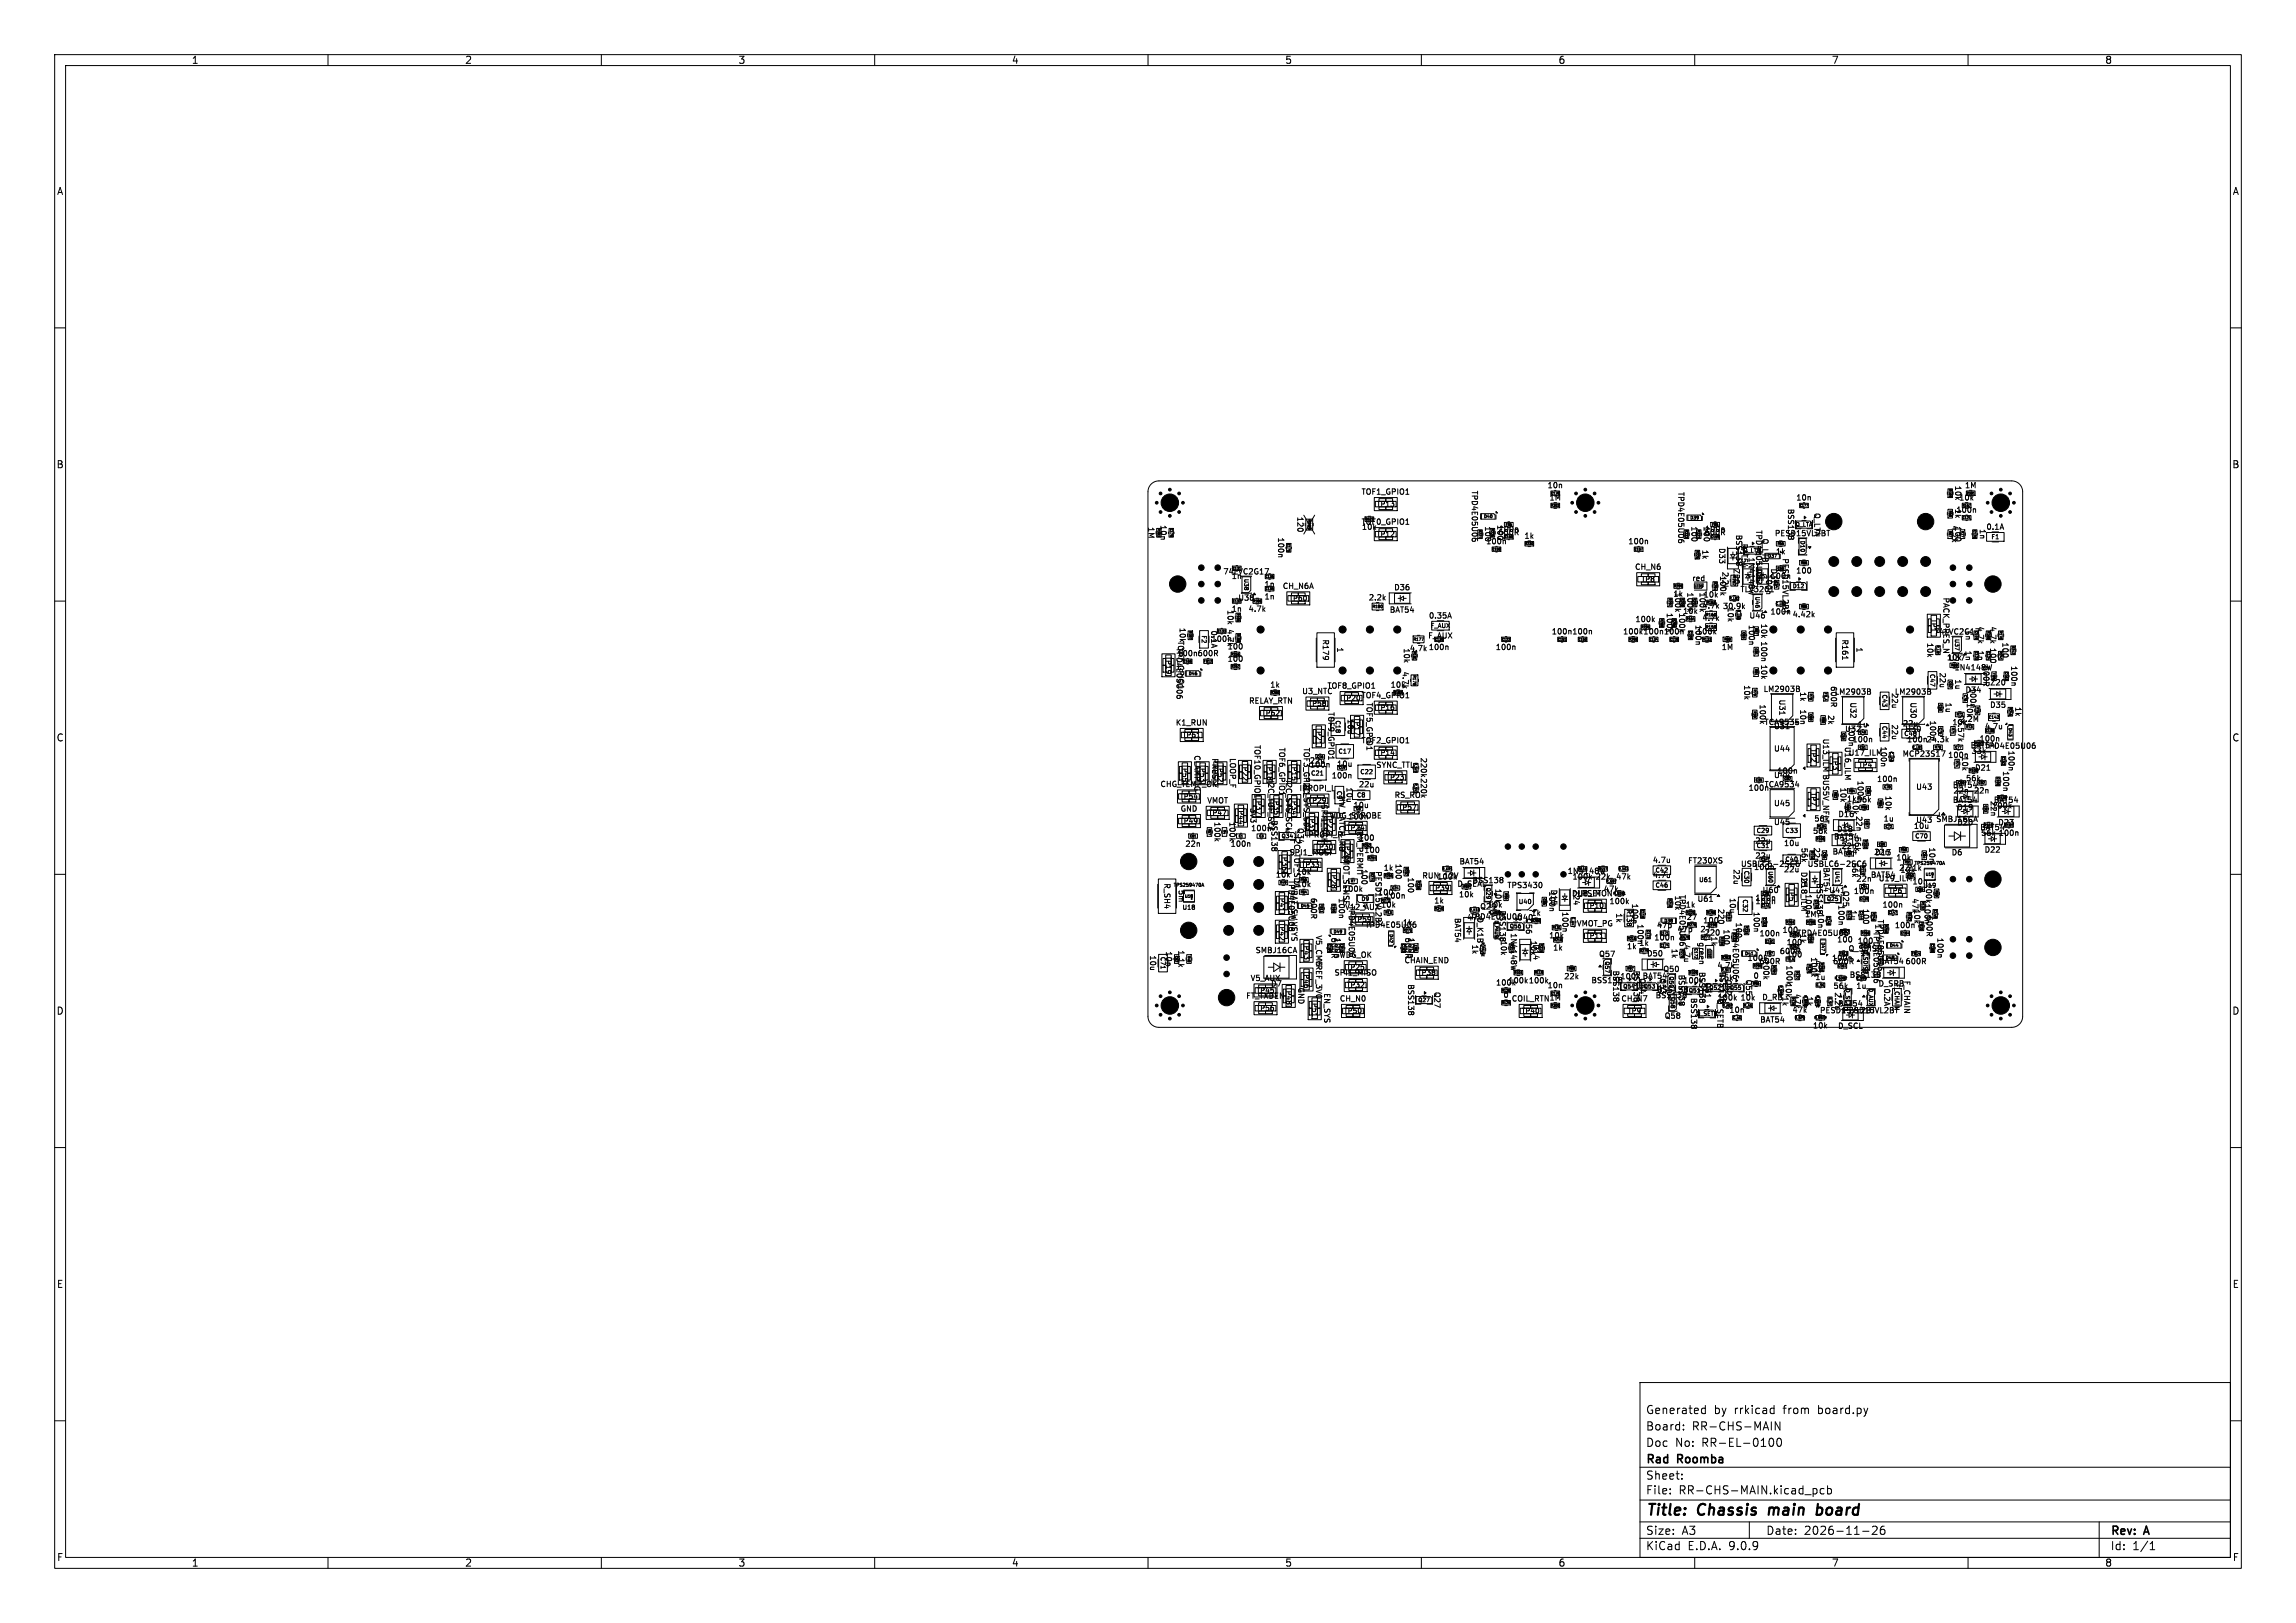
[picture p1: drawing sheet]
<svg xmlns="http://www.w3.org/2000/svg" width="420mm" height="297mm" viewBox="0 0 420 297" stroke-linecap="round" stroke-linejoin="round" font-family="sans-serif">
<defs><g id="words">
<g font-size="2.8">
<text x="301" y="277.9">Title:</text>
<text x="310.6" y="277.9">Chassis</text>
<text x="324.4" y="277.9">main</text>
<text x="334" y="277.9">board</text>
</g>
<g font-size="2.1">
<text x="301" y="262">Board:</text>
<text x="301" y="259">Generated</text>
<text x="309.5" y="262">RR-CHS-MAIN</text>
<text x="313.5" y="259">by</text>
<text x="317.3" y="259">rrkicad</text>
<text x="326.4" y="259">from</text>
<text x="332.8" y="259">board.py</text>
<text x="301" y="268.2">Rad</text>
<text x="301" y="265">Doc</text>
<text x="306.4" y="265">No:</text>
<text x="306.9" y="268.2">Roomba</text>
<text x="311.4" y="265">RR-EL-0100</text>
<text x="301" y="273.7">File:</text>
<text x="301" y="271">Sheet:</text>
<text x="307.1" y="273.7">RR-CHS-MAIN.kicad_pcb</text>
<text x="301" y="281.1">Size:</text>
<text x="307.6" y="281.1">A3</text>
<text x="323" y="281.1">Date:</text>
<text x="330" y="281.1">2026-11-26</text>
<text x="386" y="281.3">Rev:</text>
<text x="392.4" y="281.3">A</text>
<text x="301" y="283.9">KiCad</text>
<text x="308.7" y="283.9">E.D.A.</text>
<text x="316.3" y="283.9">9.0.9</text>
<text x="386" y="283.9">Id:</text>
<text x="390.1" y="283.9">1/1</text>
</g>
<g font-size="1.8">
<text x="35" y="11.9">1</text>
<text x="85" y="11.9">2</text>
<text x="135" y="11.9">3</text>
<text x="185" y="11.9">4</text>
<text x="235" y="11.9">5</text>
<text x="285" y="11.9">6</text>
<text x="335" y="11.9">7</text>
<text x="385" y="11.9">8</text>
<text x="10.3" y="35.9">A</text>
<text x="408.3" y="35.9">A</text>
<text x="10.3" y="85.9">B</text>
<text x="408.2" y="85.9">B</text>
<text x="10.3" y="135.9">C</text>
<text x="408.2" y="135.9">C</text>
<text x="10.3" y="185.9">D</text>
<text x="408.2" y="185.9">D</text>
<text x="10.3" y="235.9">E</text>
<text x="408.3" y="235.9">E</text>
<text x="10.3" y="285.9">F</text>
<text x="35" y="286.9">1</text>
<text x="85" y="286.9">2</text>
<text x="135" y="286.9">3</text>
<text x="185" y="286.9">4</text>
<text x="235" y="286.9">5</text>
<text x="285" y="286.9">6</text>
<text x="335" y="286.9">7</text>
<text x="385" y="286.9">8</text>
<text x="408.3" y="285.9">F</text>
</g>
<g font-size="1.4">
<text x="269" y="89.7" transform="rotate(90 269 89.7)">TPD4E05U06</text>
<text x="283" y="89.5">10n</text>
<text x="306.8" y="89.9" transform="rotate(90 306.8 89.9)">TPD4E05U06</text>
<text x="357.4" y="88.8" transform="rotate(90 357.4 88.8)">10k</text>
<text x="359.3" y="89.5">1M</text>
<text x="212.1" y="96" transform="rotate(90 212.1 96)">10n</text>
<text x="237.1" y="94.4" transform="rotate(90 237.1 94.4)">120</text>
<text x="248.9" y="90.7">TOF1_GPIO1</text>
<text x="273.7" y="95.9" transform="rotate(90 273.7 95.9)">100</text>
<text x="283.3" y="91.8">1M</text>
<text x="326.9" y="93" transform="rotate(90 326.9 93)">BSS138</text>
<text x="328.5" y="91.8">10n</text>
<text x="331.7" y="93.8" transform="rotate(90 331.7 93.8)">Q_LTA</text>
<text x="357.4" y="93" transform="rotate(90 357.4 93)">1k</text>
<text x="357.7" y="94">100n</text>
<text x="358.3" y="91.8">10k</text>
<text x="209.8" y="96.3" transform="rotate(90 209.8 96.3)">1M</text>
<text x="233.6" y="98.2" transform="rotate(90 233.6 98.2)">100n</text>
<text x="248.9" y="96.2">TOF0_GPIO1</text>
<text x="249" y="97.2">10k</text>
<text x="271.4" y="96.2" transform="rotate(90 271.4 96.2)">100</text>
<text x="271.7" y="99.8">100n</text>
<text x="273.9" y="98.2">600R</text>
<text x="274" y="97.5">100n</text>
<text x="278.7" y="98.8">1k</text>
<text x="297.7" y="99.8">100n</text>
<text x="309.2" y="96.2" transform="rotate(90 309.2 96.2)">100</text>
<text x="311.2" y="100.5" transform="rotate(90 311.2 100.5)">1k</text>
<text x="311.4" y="96.2" transform="rotate(90 311.4 96.2)">100</text>
<text x="311.7" y="98.2">600R</text>
<text x="311.7" y="97.5">100n</text>
<text x="314.3" y="100.2" transform="rotate(90 314.3 100.2)">D33</text>
<text x="317.4" y="97.7" transform="rotate(90 317.4 97.7)">BSS138</text>
<text x="318.4" y="99.4" transform="rotate(90 318.4 99.4)">BAT54</text>
<text x="319.7" y="101.9" transform="rotate(90 319.7 101.9)">1N4148W</text>
<text x="321" y="96.9" transform="rotate(90 321 96.9)">TPD4E05U06</text>
<text x="322.2" y="98.4" transform="rotate(90 322.2 98.4)">Q_LTB</text>
<text x="324.5" y="98.3">PESD15VL2BT</text>
<text x="324.7" y="101.7">1k</text>
<text x="357.4" y="96.2" transform="rotate(90 357.4 96.2)">100</text>
<text x="361.9" y="96.7" transform="rotate(90 361.9 96.7)">1n</text>
<text x="363.2" y="97.1">0.1A</text>
<text x="223.6" y="105.3">74LVC2G17</text>
<text x="225.2" y="106.2">1n</text>
<text x="231.2" y="107.7">1n</text>
<text x="234.5" y="108">CH_N6A</text>
<text x="299" y="104.5">CH_N6</text>
<text x="309.4" y="106.5">red</text>
<text x="314.4" y="105.3" transform="rotate(90 314.4 105.3)">100k</text>
<text x="314.9" y="104.5" transform="rotate(90 314.9 104.5)">2.2k</text>
<text x="316.9" y="103.9" transform="rotate(90 316.9 103.9)">Z20</text>
<text x="321" y="103.9" transform="rotate(90 321 103.9)">D32</text>
<text x="322.8" y="105" transform="rotate(90 322.8 105)">100n</text>
<text x="323.7" y="106.2">100n</text>
<text x="323.8" y="103.9" transform="rotate(90 323.8 103.9)">D31</text>
<text x="325.9" y="102.1" transform="rotate(90 325.9 102.1)">PESD15VL2BT</text>
<text x="328.4" y="105.2">100</text>
<text x="224.3" y="111.5" transform="rotate(90 224.3 111.5)">10k</text>
<text x="225.2" y="112.2">1n</text>
<text x="226.4" y="110.1">U38</text>
<text x="228.3" y="112.2">4.7k</text>
<text x="231.2" y="109.9">1n</text>
<text x="250.3" y="110.1">2.2k</text>
<text x="254.1" y="112.3">BAT54</text>
<text x="254.9" y="108.2">D36</text>
<text x="261.3" y="113.4">0.35A</text>
<text x="304.7" y="112" transform="rotate(90 304.7 112)">100k</text>
<text x="306" y="109.4">1k</text>
<text x="306.2" y="108.3" transform="rotate(90 306.2 108.3)">100k</text>
<text x="306.9" y="112" transform="rotate(90 306.9 112)">100k</text>
<text x="307.8" y="112.5">10k</text>
<text x="308.4" y="108.3" transform="rotate(90 308.4 108.3)">100k</text>
<text x="310.7" y="108.3" transform="rotate(90 310.7 108.3)">100k</text>
<text x="311.3" y="113.8">4.7k</text>
<text x="311.3" y="111.6">4.7k</text>
<text x="311.5" y="109.5">10k</text>
<text x="315" y="111.7">30.9k</text>
<text x="315.8" y="111" transform="rotate(90 315.8 111)">10k</text>
<text x="318.2" y="108.6">TLV3201</text>
<text x="319.9" y="113.4">U46</text>
<text x="323.7" y="112.7">100n</text>
<text x="327.8" y="113.2">4.42k</text>
<text x="355.3" y="109.2" transform="rotate(90 355.3 109.2)">PACK_PRES_N</text>
<text x="215" y="118.4" transform="rotate(90 215 118.4)">TPD4E05U06</text>
<text x="215.6" y="114.8" transform="rotate(90 215.6 114.8)">10kTOF7_GPIO1</text>
<text x="221.3" y="115.3" transform="rotate(90 221.3 115.3)">0.1A</text>
<text x="221.5" y="117.7">100n</text>
<text x="224.3" y="115" transform="rotate(90 224.3 115)">4.7k</text>
<text x="224.4" y="119">100</text>
<text x="241.8" y="116.9" transform="rotate(90 241.8 116.9)">R179</text>
<text x="244.4" y="118.3" transform="rotate(90 244.4 118.3)">1</text>
<text x="256.6" y="118.5" transform="rotate(90 256.6 118.5)">10k</text>
<text x="257.8" y="119.4">4.7k 100n</text>
<text x="261.1" y="117.1">F_AUX</text>
<text x="273.5" y="119.2">100n</text>
<text x="283.7" y="116.3">100n 100n</text>
<text x="296.8" y="116.3">100k 100n 100n</text>
<text x="299" y="114">100k</text>
<text x="309.9" y="114.2" transform="rotate(90 309.9 114.2)">100n</text>
<text x="310.3" y="116.3">100k</text>
<text x="314.8" y="119.2">1M</text>
<text x="319.7" y="114.2" transform="rotate(90 319.7 114.2)">100n</text>
<text x="321.9" y="114" transform="rotate(90 321.9 114)">10k</text>
<text x="321.9" y="117.2" transform="rotate(90 321.9 117.2)">100n</text>
<text x="336.8" y="116.9" transform="rotate(90 336.8 116.9)">R161</text>
<text x="339.4" y="118.3" transform="rotate(90 339.4 118.3)">1</text>
<text x="352.3" y="117.5" transform="rotate(90 352.3 117.5)">10k</text>
<text x="353.6" y="116.3">74LVC2G17</text>
<text x="359.3" y="115.2" transform="rotate(90 359.3 115.2)">1n</text>
<text x="359.3" y="118.9" transform="rotate(90 359.3 118.9)">1n</text>
<text x="361.6" y="114.5" transform="rotate(90 361.6 114.5)">4.7k</text>
<text x="361.6" y="118.9" transform="rotate(90 361.6 118.9)">1n</text>
<text x="363.8" y="114.5" transform="rotate(90 363.8 114.5)">4.7k</text>
<text x="363.8" y="118.4" transform="rotate(90 363.8 118.4)">100</text>
<text x="366.1" y="117.4" transform="rotate(90 366.1 117.4)">100</text>
<text x="215.2" y="120.3">100n 600R</text>
<text x="224.4" y="121.3">100</text>
<text x="256.4" y="122.8" transform="rotate(90 256.4 122.8)">4.7k</text>
<text x="318.8" y="125.3" transform="rotate(90 318.8 125.3)">10k</text>
<text x="321.9" y="121.5" transform="rotate(90 321.9 121.5)">10k</text>
<text x="334.7" y="125.4" transform="rotate(90 334.7 125.4)">600R</text>
<text x="354.6" y="123" transform="rotate(90 354.6 123)">22u</text>
<text x="356" y="121">10k</text>
<text x="357.4" y="122.9">1N4148W</text>
<text x="357.4" y="124.2" transform="rotate(90 357.4 124.2)">1u</text>
<text x="360.2" y="125.7" transform="rotate(90 360.2 125.7)">100n</text>
<text x="362.6" y="121.7" transform="rotate(90 362.6 121.7)">600R</text>
<text x="363.9" y="125.6">Z20</text>
<text x="367.7" y="121.7" transform="rotate(90 367.7 121.7)">100n</text>
<text x="228.4" y="129">RELAY_RTN</text>
<text x="232.2" y="126">1k</text>
<text x="238.1" y="127.2">U3_NTC</text>
<text x="242.7" y="126.2">TOF8_GPIO1</text>
<text x="242.8" y="130.2" transform="rotate(90 242.8 130.2)">TOF9_GPIO1</text>
<text x="246.3" y="131.5" transform="rotate(90 246.3 131.5)">10u</text>
<text x="248.9" y="128">TOF4_GPIO1</text>
<text x="249.8" y="128.4" transform="rotate(90 249.8 128.4)">TOF5_GPIO1</text>
<text x="254.3" y="126">10k</text>
<text x="321.7" y="128.8" transform="rotate(90 321.7 128.8)">100k</text>
<text x="322.5" y="126.8">LM2903B</text>
<text x="325.3" y="127.9" transform="rotate(90 325.3 127.9)">U31</text>
<text x="329.1" y="126.5" transform="rotate(90 329.1 126.5)">1k</text>
<text x="329.1" y="129.7" transform="rotate(90 329.1 129.7)">10n</text>
<text x="334.2" y="130.7" transform="rotate(90 334.2 130.7)">2k</text>
<text x="335.5" y="127.3">LM2903B</text>
<text x="338.3" y="128.4" transform="rotate(90 338.3 128.4)">U32</text>
<text x="345.9" y="126.7" transform="rotate(90 345.9 126.7)">22u</text>
<text x="346.5" y="127.3">LM2903B</text>
<text x="349.3" y="128.4" transform="rotate(90 349.3 128.4)">U30</text>
<text x="352.8" y="131.7" transform="rotate(90 352.8 131.7)">100n</text>
<text x="355.7" y="128.4" transform="rotate(90 355.7 128.4)">1u</text>
<text x="357.9" y="131.6" transform="rotate(90 357.9 131.6)">3.57k</text>
<text x="359.4" y="127">D34</text>
<text x="359.6" y="128.5" transform="rotate(90 359.6 128.5)">10k</text>
<text x="363.9" y="129.7">D35</text>
<text x="368.4" y="129.2" transform="rotate(90 368.4 129.2)">1k</text>
<text x="215" y="133">K1_RUN</text>
<text x="229.3" y="136.2" transform="rotate(90 229.3 136.2)">TOF10_GPIO1</text>
<text x="233.8" y="136.7" transform="rotate(90 233.8 136.7)">TOF6_GPIO1</text>
<text x="238.3" y="136.7" transform="rotate(90 238.3 136.7)">TOF3_GPIO1</text>
<text x="248.9" y="136.2">TOF2_GPIO1</text>
<text x="322.6" y="132.9">TCA9535</text>
<text x="324.4" y="137.7">U44</text>
<text x="324.4" y="133.6">U31</text>
<text x="333.3" y="135.1" transform="rotate(90 333.3 135.1)">U13_ILM BUS5V_NFLT</text>
<text x="337.3" y="136.6" transform="rotate(90 337.3 136.6)">U16_ILM</text>
<text x="337.4" y="134.1">U32</text>
<text x="337.9" y="132.7" transform="rotate(90 337.9 132.7)">100n</text>
<text x="338.7" y="136">100n</text>
<text x="339.7" y="133.3">1u</text>
<text x="343.8" y="136.5" transform="rotate(90 343.8 136.5)">100n</text>
<text x="345.9" y="132.5" transform="rotate(90 345.9 132.5)">22u</text>
<text x="348" y="133.1">22u</text>
<text x="348.4" y="134.1">U30</text>
<text x="348.7" y="136">100n 24.3k</text>
<text x="357" y="132.9">10k</text>
<text x="358.4" y="132.3">2.2M</text>
<text x="360.4" y="137.1">BAT54</text>
<text x="362" y="135.9">100n</text>
<text x="362.9" y="137.2">TPD4E05U06</text>
<text x="363" y="133.7">4.7u</text>
<text x="367.2" y="137.2" transform="rotate(90 367.2 137.2)">100n</text>
<text x="218.3" y="138.1" transform="rotate(90 218.3 138.1)">CLAMP_G</text>
<text x="221.5" y="138.6" transform="rotate(90 221.5 138.6)">PRES_F</text>
<text x="224.8" y="138.6" transform="rotate(90 224.8 138.6)">LOOP_F</text>
<text x="235" y="142.6" transform="rotate(90 235 142.6)">I2C_SYS_SCL</text>
<text x="238.3" y="142.6" transform="rotate(90 238.3 142.6)">I2C_SYS_SDA</text>
<text x="239.5" y="139.9">22u</text>
<text x="239.5" y="140.7">100n</text>
<text x="243.5" y="142.7">100n</text>
<text x="244.5" y="140.5">10u</text>
<text x="246.1" y="144" transform="rotate(90 246.1 144)">10u</text>
<text x="251.6" y="140.7">SYNC_TTL</text>
<text x="259.7" y="138.5" transform="rotate(90 259.7 138.5)">220k 220k</text>
<text x="324.4" y="142.6">U44</text>
<text x="325" y="141.8">100n</text>
<text x="338" y="138.5">U17_ILM</text>
<text x="339.6" y="142.7" transform="rotate(90 339.6 142.7)">100n</text>
<text x="343.2" y="143.3">100n</text>
<text x="347.9" y="138.7">MCP23S17</text>
<text x="356.2" y="138.9">100n</text>
<text x="358.7" y="138.3" transform="rotate(90 358.7 138.3)">10k</text>
<text x="359.5" y="143.2">56k</text>
<text x="360.5" y="138.2">33k</text>
<text x="361.2" y="141.2">D21</text>
<text x="366.2" y="141" transform="rotate(90 366.2 141)">100n</text>
<text x="212.1" y="144.2">CHG_TEMP_OK</text>
<text x="215.8" y="148.7">GND</text>
<text x="220.7" y="147.2">VMOT</text>
<text x="228.5" y="147.7" transform="rotate(90 228.5 147.7)">3V3</text>
<text x="232.4" y="150" transform="rotate(90 232.4 150)">BSS138</text>
<text x="237.6" y="145">IPROPI_L</text>
<text x="241.5" y="147.1" transform="rotate(90 241.5 147.1)">SPI1_SCK</text>
<text x="243.1" y="150">WDG_STROBE</text>
<text x="244.8" y="145.5" transform="rotate(90 244.8 145.5)">HW_LATCH_RB</text>
<text x="247.5" y="148.1">10u</text>
<text x="248.5" y="144.3">22u</text>
<text x="255" y="146.2">RS_RO</text>
<text x="319.7" y="144.9">100n</text>
<text x="322.6" y="144.3">TCA9534</text>
<text x="324.4" y="147.7">U45</text>
<text x="336.2" y="149.7">D16</text>
<text x="336.4" y="144" transform="rotate(90 336.4 144)">10k</text>
<text x="337.7" y="146.9">1k 56k</text>
<text x="338.7" y="146.3" transform="rotate(90 338.7 146.3)">10k</text>
<text x="339.3" y="149.2" transform="rotate(90 339.3 149.2)">22n</text>
<text x="344.7" y="145.5" transform="rotate(90 344.7 145.5)">10k</text>
<text x="350.4" y="144.7">U43</text>
<text x="357.1" y="144.4">BAT54</text>
<text x="357.1" y="147.1">BAT54</text>
<text x="357.2" y="145.4">22n</text>
<text x="357.9" y="148.5">D19</text>
<text x="361" y="145.4">22n</text>
<text x="363.9" y="146.5" transform="rotate(90 363.9 146.5)">22n</text>
<text x="364.3" y="148.2">100k</text>
<text x="364.6" y="147.1">BAT54</text>
<text x="216.7" y="155.2">22n</text>
<text x="221.9" y="150.3" transform="rotate(90 221.9 150.3)">100k</text>
<text x="224.7" y="150.3" transform="rotate(90 224.7 150.3)">100k</text>
<text x="225" y="155.2">100n</text>
<text x="228.7" y="152.3">100n</text>
<text x="236.5" y="152.9" transform="rotate(90 236.5 152.9)">I2C_TOF_SDA</text>
<text x="237.2" y="151.4" transform="rotate(90 237.2 151.4)">Q34</text>
<text x="238.7" y="153.5">IPROPI_R</text>
<text x="246.5" y="150.2">100n</text>
<text x="248" y="151.1" transform="rotate(90 248 151.1)">ARM_PERMIT</text>
<text x="248.4" y="154">100</text>
<text x="321" y="154.6">22u</text>
<text x="324.4" y="151.2">U45</text>
<text x="326.2" y="155">10u</text>
<text x="329.3" y="155" transform="rotate(90 329.3 155)">56k</text>
<text x="331.5" y="152.8">56k</text>
<text x="331.6" y="155" transform="rotate(90 331.6 155)">22n</text>
<text x="331.8" y="150.5">56k</text>
<text x="335.4" y="153.8">BAT54</text>
<text x="335.9" y="152.5">D18</text>
<text x="336.7" y="155.5">22n</text>
<text x="339.1" y="153" transform="rotate(90 339.1 153)">56k</text>
<text x="344.4" y="150.5">1u</text>
<text x="350" y="151.9">10u</text>
<text x="350.4" y="150.8">U43</text>
<text x="352.7" y="155" transform="rotate(90 352.7 155)">10n</text>
<text x="354.1" y="150.6">SMBJ16CA</text>
<text x="357.9" y="151.2">D20</text>
<text x="362.1" y="152.1">BAT54</text>
<text x="362.3" y="153.2">56k</text>
<text x="365.4" y="151.2">D23</text>
<text x="365.5" y="153.2">100n</text>
<text x="212.8" y="161.5" transform="rotate(90 212.8 161.5)">R_SH4</text>
<text x="233.3" y="160.8">10k</text>
<text x="235.5" y="160.9" transform="rotate(90 235.5 160.9)">TPD4E05U06</text>
<text x="235.7" y="156.7">SPI1_MOSI</text>
<text x="236" y="162" transform="rotate(90 236 162)">VBAT_SWVSYS</text>
<text x="237" y="160.3">10k</text>
<text x="245.5" y="156.2" transform="rotate(90 245.5 156.2)">VMOT_SENSE</text>
<text x="248.8" y="158.9" transform="rotate(90 248.8 158.9)">100</text>
<text x="249.4" y="156.3">100</text>
<text x="251.4" y="159.3" transform="rotate(90 251.4 159.3)">PESD15VL2BT</text>
<text x="253" y="159.5">1k</text>
<text x="255.1" y="157.9" transform="rotate(90 255.1 157.9)">100</text>
<text x="257.3" y="160.4" transform="rotate(90 257.3 160.4)">100</text>
<text x="260.1" y="161">RUN_12V</text>
<text x="262.8" y="161.2">100k</text>
<text x="266.9" y="158.4">BAT54</text>
<text x="269.2" y="161.8">BSS138</text>
<text x="286.6" y="160.1">1N4148W</text>
<text x="287.5" y="161.2">100k</text>
<text x="291.8" y="161.2">22k</text>
<text x="295.5" y="161.2">47k</text>
<text x="302.2" y="158.1">4.7u</text>
<text x="302.2" y="160.9">4.7u</text>
<text x="308.7" y="158.2">FT230XS</text>
<text x="316.9" y="159" transform="rotate(90 316.9 159)">22u</text>
<text x="318.3" y="158.8">USBLC6-2SC6</text>
<text x="320.7" y="159.4">100n</text>
<text x="321" y="157.3">22u</text>
<text x="326.2" y="159.8">22u</text>
<text x="329.3" y="159.4" transform="rotate(90 329.3 159.4)">D25</text>
<text x="329.3" y="160.6" transform="rotate(90 329.3 160.6)">U18_ILM</text>
<text x="330.5" y="158.8">USBLC6-2SC6</text>
<text x="332.1" y="161.5" transform="rotate(90 332.1 161.5)">BSS138</text>
<text x="333.4" y="158.6" transform="rotate(90 333.4 158.6)">BAT54</text>
<text x="335.1" y="156.6">BAT54</text>
<text x="338.6" y="157.8" transform="rotate(90 338.6 157.8)">56k</text>
<text x="339.5" y="161.5">22n</text>
<text x="342.1" y="160.8">BAT54</text>
<text x="342.7" y="156.7">22n</text>
<text x="342.9" y="156.7">D13</text>
<text x="343.5" y="161.5">U19_ILM</text>
<text x="346.8" y="157.7">10k</text>
<text x="347.3" y="159.5">2.21k</text>
<text x="347.5" y="159.9">10k</text>
<text x="352.1" y="161.5" transform="rotate(90 352.1 161.5)">100k 100n</text>
<text x="356.9" y="156.7">D6</text>
<text x="362.9" y="156.2">D22</text>
<text x="215.4" y="162.7" transform="rotate(90 215.4 162.7)">5m</text>
<text x="237" y="162.5">10k</text>
<text x="239.6" y="164.2" transform="rotate(90 239.6 164.2)">600R</text>
<text x="244.7" y="164.2" transform="rotate(90 244.7 164.2)">100n</text>
<text x="245.5" y="163.4">100k</text>
<text x="245.9" y="166.7">V12_AUX</text>
<text x="246.5" y="165.6" transform="rotate(90 246.5 165.6)">TPD4E05U06</text>
<text x="251.9" y="164">100</text>
<text x="252.5" y="166.3">10k</text>
<text x="253.2" y="164.7">100n</text>
<text x="262.2" y="165.5">1k</text>
<text x="265.9" y="167.9" transform="rotate(90 265.9 167.9)">BAT54</text>
<text x="266.5" y="162.5">D_SEAL</text>
<text x="266.8" y="164.4">10k</text>
<text x="270" y="167.8" transform="rotate(90 270 167.8)">D_K1B</text>
<text x="270.6" y="166.6">Q29</text>
<text x="272" y="166.3">10k</text>
<text x="273.3" y="162.5" transform="rotate(90 273.3 162.5)">10k</text>
<text x="274.1" y="166.5" transform="rotate(90 274.1 166.5)">BSS138</text>
<text x="275.6" y="162.7">TPS3430</text>
<text x="278.9" y="167.9" transform="rotate(90 278.9 167.9)">Q56</text>
<text x="280" y="167.8">1k</text>
<text x="283.2" y="163" transform="rotate(90 283.2 163)">100n</text>
<text x="283.5" y="162.7" transform="rotate(90 283.5 162.7)">D15</text>
<text x="285.6" y="166.7" transform="rotate(90 285.6 166.7)">100n</text>
<text x="287.4" y="164.2">D_RSET</text>
<text x="287.6" y="162.7" transform="rotate(90 287.6 162.7)">Z24</text>
<text x="288.4" y="164.2">U8_IMON</text>
<text x="293.3" y="163.4">47k</text>
<text x="294.3" y="165.7">100k</text>
<text x="295.4" y="167" transform="rotate(90 295.4 167)">1k</text>
<text x="298.3" y="165.2" transform="rotate(90 298.3 165.2)">100n</text>
<text x="306.2" y="163.8" transform="rotate(90 306.2 163.8)">10k</text>
<text x="307" y="163.6" transform="rotate(90 307 163.6)">TPD4E05U06</text>
<text x="308.2" y="166.3">1k</text>
<text x="310.4" y="165.2">U61</text>
<text x="314.1" y="166.2" transform="rotate(90 314.1 166.2)">220</text>
<text x="316.2" y="164.2" transform="rotate(90 316.2 164.2)">10u</text>
<text x="320.6" y="166.7" transform="rotate(90 320.6 166.7)">100n</text>
<text x="321" y="165.7">100n</text>
<text x="321" y="165">100n</text>
<text x="322.3" y="163.6">U60</text>
<text x="330.1" y="163.5" transform="rotate(90 330.1 163.5)">100n</text>
<text x="332.3" y="167" transform="rotate(90 332.3 167)">10n</text>
<text x="334.5" y="163.6">U41</text>
<text x="336.1" y="165.5" transform="rotate(90 336.1 165.5)">100n</text>
<text x="336.9" y="162.9" transform="rotate(90 336.9 162.9)">Q25</text>
<text x="338.3" y="166.4" transform="rotate(90 338.3 166.4)">1u</text>
<text x="339" y="163.8">100n</text>
<text x="340.6" y="166.2" transform="rotate(90 340.6 166.2)">100</text>
<text x="344.2" y="166.3">100n</text>
<text x="349.6" y="164.3" transform="rotate(90 349.6 164.3)">47k</text>
<text x="349.7" y="162">10n</text>
<text x="349.9" y="166.3" transform="rotate(90 349.9 166.3)">10k</text>
<text x="352.2" y="167.4" transform="rotate(90 352.2 167.4)">600R</text>
<text x="213.1" y="174" transform="rotate(90 213.1 174)">10n</text>
<text x="215.3" y="173.8" transform="rotate(90 215.3 173.8)">1.1k</text>
<text x="240.5" y="171" transform="rotate(90 240.5 171)">V5_CM5</text>
<text x="243.3" y="171.4" transform="rotate(90 243.3 171.4)">600R</text>
<text x="243.9" y="171.5" transform="rotate(90 243.9 171.5)">100n</text>
<text x="249.6" y="170">TPD4E05U06</text>
<text x="256.5" y="169.5">1k</text>
<text x="256.8" y="171.4" transform="rotate(90 256.8 171.4)">600R</text>
<text x="257.4" y="171.5" transform="rotate(90 257.4 171.5)">100n</text>
<text x="268.3" y="168.7">47k</text>
<text x="268.9" y="168.5">TPD4E05U06U40</text>
<text x="269.1" y="172.7" transform="rotate(90 269.1 172.7)">1k</text>
<text x="274.3" y="172" transform="rotate(90 274.3 172)">10k</text>
<text x="276.2" y="170.6" transform="rotate(90 276.2 170.6)">1N4148W</text>
<text x="279.8" y="172" transform="rotate(90 279.8 172)">10k</text>
<text x="280.3" y="172.7" transform="rotate(90 280.3 172.7)">D14</text>
<text x="283.3" y="171.9">10k</text>
<text x="288.3" y="169.7">VMOT_PG</text>
<text x="297.5" y="173.9">1k</text>
<text x="299.3" y="169" transform="rotate(90 299.3 169)">100n</text>
<text x="299.7" y="173.3">1k</text>
<text x="302.5" y="172.3">100n</text>
<text x="303" y="170">47p</text>
<text x="305.6" y="173.5" transform="rotate(90 305.6 173.5)">1k</text>
<text x="306.7" y="170.8">47p</text>
<text x="307.8" y="172.7" transform="rotate(90 307.8 172.7)">4.7u</text>
<text x="308.4" y="168.5">27</text>
<text x="310.6" y="172.3" transform="rotate(90 310.6 172.3)">green</text>
<text x="310.9" y="170.8">27</text>
<text x="311.4" y="169.2">100</text>
<text x="311.7" y="171.4">220</text>
<text x="312.8" y="171.2" transform="rotate(90 312.8 171.2)">1k</text>
<text x="315.1" y="169.9" transform="rotate(90 315.1 169.9)">100</text>
<text x="316.8" y="169.7" transform="rotate(90 316.8 169.7)">TPD4E05U06</text>
<text x="317.3" y="168.7" transform="rotate(90 317.3 168.7)">100</text>
<text x="321.7" y="171.5">100n</text>
<text x="325.9" y="170.9">100</text>
<text x="326.7" y="173.2">100</text>
<text x="328.6" y="171.5">TPD4E05U06</text>
<text x="329.1" y="170.7" transform="rotate(90 329.1 170.7)">1k</text>
<text x="330.1" y="168">1M</text>
<text x="335.9" y="172.7">100</text>
<text x="339.7" y="172.9">100</text>
<text x="342.8" y="169" transform="rotate(90 342.8 169)">1kTPD4E05U06</text>
<text x="343.3" y="168.2" transform="rotate(90 343.3 168.2)">TPD4E05U06</text>
<text x="346.5" y="170">100n</text>
<text x="354.2" y="171.5" transform="rotate(90 354.2 171.5)">100n</text>
<text x="210.2" y="174.7" transform="rotate(90 210.2 174.7)">10u</text>
<text x="228.6" y="179.7">V5_AUX</text>
<text x="229.6" y="174.6">SMBJ16CA</text>
<text x="240.5" y="175.6" transform="rotate(90 240.5 175.6)">VREF_3V0</text>
<text x="244" y="178.7">SPI1_MISO</text>
<text x="244.9" y="175.5">WDG_OK</text>
<text x="256.8" y="176.5">CHAIN_END</text>
<text x="257.4" y="180" transform="rotate(90 257.4 180)">BSS138</text>
<text x="284" y="174.2">1k</text>
<text x="286" y="179.4">22k</text>
<text x="292.4" y="175.3">Q57</text>
<text x="294.9" y="177.5" transform="rotate(90 294.9 177.5)">BSS138</text>
<text x="296.3" y="179.4">100k</text>
<text x="298.6" y="177.5" transform="rotate(90 298.6 177.5)">BSS138</text>
<text x="299.7" y="178.9" transform="rotate(90 299.7 178.9)">Q54</text>
<text x="300.4" y="179.3">BAT54</text>
<text x="301.2" y="175.2">D50</text>
<text x="303.4" y="178.9" transform="rotate(90 303.4 178.9)">Q53</text>
<text x="304.1" y="178.1">Q50</text>
<text x="306.9" y="178.2" transform="rotate(90 306.9 178.2)">BSS138</text>
<text x="310.6" y="177.7" transform="rotate(90 310.6 177.7)">BSS138</text>
<text x="311.7" y="179.6" transform="rotate(90 311.7 179.6)">Q51</text>
<text x="314" y="177.4">4.7k</text>
<text x="314.3" y="179.7">15k</text>
<text x="314.4" y="177.7" transform="rotate(90 314.4 177.7)">BSS138</text>
<text x="315.4" y="179.1" transform="rotate(90 315.4 179.1)">Q52</text>
<text x="319.2" y="179.1" transform="rotate(90 319.2 179.1)">Q55</text>
<text x="319.5" y="176">100k</text>
<text x="320.6" y="179.3">0</text>
<text x="321.7" y="176.7">600R</text>
<text x="322.3" y="175.5" transform="rotate(90 322.3 175.5)">100k</text>
<text x="325.4" y="174.8">600R</text>
<text x="326.6" y="176.5" transform="rotate(90 326.6 176.5)">100k10k</text>
<text x="326.7" y="175.4">100</text>
<text x="331.1" y="175" transform="rotate(90 331.1 175)">100k</text>
<text x="331.7" y="175.5" transform="rotate(90 331.7 175.5)">4.7k</text>
<text x="331.9" y="179.5">1u</text>
<text x="335" y="176">100n</text>
<text x="335.2" y="176.7">600R</text>
<text x="338" y="174.3">Q_SDISB</text>
<text x="338.2" y="179.1">BSS138</text>
<text x="340.2" y="175.2">1k</text>
<text x="343.6" y="176.6">BAT54</text>
<text x="348.1" y="179.4" transform="rotate(90 348.1 179.4)">F_CHAIN</text>
<text x="348.4" y="176.7">600R</text>
<text x="227.8" y="183">FT_TXDEN</text>
<text x="232.4" y="180.7">D7</text>
<text x="237.3" y="180.6" transform="rotate(90 237.3 180.6)">GND</text>
<text x="242" y="181.6" transform="rotate(90 242 181.6)">EN_SYS</text>
<text x="245" y="183.5">CH_N0</text>
<text x="262.2" y="181.4" transform="rotate(90 262.2 181.4)">Q27</text>
<text x="273.5" y="180.5">100k</text>
<text x="274.9" y="182.8">0</text>
<text x="275.8" y="180.2">100k 100k</text>
<text x="276.4" y="183.5">COIL_RTN1M</text>
<text x="283" y="181">10n</text>
<text x="291" y="180.1">BSS138</text>
<text x="296.5" y="183.5">CH_N7</text>
<text x="302.7" y="182.9">BSS138</text>
<text x="303" y="181.8">BSS138</text>
<text x="307.8" y="180.2">100k</text>
<text x="309.1" y="182.5" transform="rotate(90 309.1 182.5)">BSS138</text>
<text x="313.9" y="182.7" transform="rotate(90 313.9 182.7)">Q_SETB</text>
<text x="314" y="183.3">100k</text>
<text x="316.2" y="185.5">10n</text>
<text x="318.3" y="183.3">10k</text>
<text x="322.2" y="183.2">D_RB</text>
<text x="325.8" y="182.2" transform="rotate(90 325.8 182.2)">1k</text>
<text x="327.8" y="185.5">47k</text>
<text x="328.1" y="181.8" transform="rotate(90 328.1 181.8)">47k</text>
<text x="330.3" y="182.2" transform="rotate(90 330.3 182.2)">1k</text>
<text x="332.8" y="185.6">PESD15VL2BT</text>
<text x="335.3" y="181.2">56k</text>
<text x="335.4" y="181.5" transform="rotate(90 335.4 181.5)">2.2u</text>
<text x="336.1" y="184.4">BAT54</text>
<text x="337" y="185.6">PESD15VL2BT</text>
<text x="339.4" y="181.2">1u</text>
<text x="343.5" y="180.7">D_SRB</text>
<text x="344.4" y="180.8" transform="rotate(90 344.4 180.8)">0.2A</text>
<text x="304.4" y="186.6">Q58</text>
<text x="321.9" y="187.3">BAT54</text>
<text x="331.5" y="188.4">10k</text>
<text x="336.1" y="188.5">D_SCL</text>
</g>
<g font-size="1.3">
<text x="251.7" y="92.9">TP13</text>
<text x="251.7" y="98.4">TP12</text>
<text x="300.2" y="106.7">TP8</text>
<text x="235.7" y="110.2">TP60</text>
<text x="353.1" y="113.2" transform="rotate(90 353.1 113.2)">TP1</text>
<text x="213.1" y="120" transform="rotate(90 213.1 120)">TP19</text>
<text x="230.7" y="131.2">TP62</text>
<text x="239.2" y="129.4">TP58</text>
<text x="245.5" y="128.4">TP20</text>
<text x="247.6" y="131.2" transform="rotate(90 247.6 131.2)">TP17</text>
<text x="251.7" y="130.2">TP16</text>
<text x="216.2" y="135.2">TP61</text>
<text x="240.6" y="133" transform="rotate(90 240.6 133)">TP21</text>
<text x="331.1" y="136.9" transform="rotate(90 331.1 136.9)">TP2</text>
<text x="216.1" y="139.7" transform="rotate(90 216.1 139.7)">TP55</text>
<text x="219.3" y="139.7" transform="rotate(90 219.3 139.7)">TP53</text>
<text x="222.6" y="139.7" transform="rotate(90 222.6 139.7)">TP52</text>
<text x="227.1" y="139.5" transform="rotate(90 227.1 139.5)">TP22</text>
<text x="231.6" y="139.5" transform="rotate(90 231.6 139.5)">TP18I2C_TOF_SCL</text>
<text x="236.1" y="139.5" transform="rotate(90 236.1 139.5)">TP15</text>
<text x="251.7" y="138.4">TP14</text>
<text x="253.5" y="142.9">TP23</text>
<text x="335.1" y="138.4" transform="rotate(90 335.1 138.4)">TP3</text>
<text x="339.9" y="140.7">TP4</text>
<text x="215.7" y="146.4">TP54</text>
<text x="221" y="149.4">TP47</text>
<text x="226.3" y="147.5" transform="rotate(90 226.3 147.5)">TP44</text>
<text x="229.6" y="145.7" transform="rotate(90 229.6 145.7)">TP37</text>
<text x="232.8" y="145.7" transform="rotate(90 232.8 145.7)">TP35</text>
<text x="236.1" y="145.7" transform="rotate(90 236.1 145.7)">TP34</text>
<text x="239.2" y="147.2">TP29</text>
<text x="239.3" y="149" transform="rotate(90 239.3 149)">TP31</text>
<text x="242.6" y="149" transform="rotate(90 242.6 149)">TP27</text>
<text x="255.7" y="148.4">TP57</text>
<text x="331.1" y="144.9" transform="rotate(90 331.1 144.9)">TP7</text>
<text x="215.7" y="150.9">TP49</text>
<text x="234.3" y="156" transform="rotate(90 234.3 156)">TP36</text>
<text x="240.5" y="155.7">TP30</text>
<text x="245.8" y="154" transform="rotate(90 245.8 154)">TP26</text>
<text x="246.2" y="152.2">TP24</text>
<text x="238" y="158.9">TP33</text>
<text x="243.3" y="159.2" transform="rotate(90 243.3 159.2)">TP28</text>
<text x="233.8" y="163.5" transform="rotate(90 233.8 163.5)">TP41</text>
<text x="261.7" y="163.2">TP39</text>
<text x="290" y="166.4">TP10</text>
<text x="327.1" y="162.4" transform="rotate(90 327.1 162.4)">TP5</text>
<text x="345.4" y="163.7">TP6</text>
<text x="233.8" y="168.7" transform="rotate(90 233.8 168.7)">TP42</text>
<text x="238.3" y="172.2" transform="rotate(90 238.3 172.2)">TP43</text>
<text x="247.5" y="168.9">TP59</text>
<text x="290" y="171.9">TP11</text>
<text x="238.3" y="177.5" transform="rotate(90 238.3 177.5)">TP46</text>
<text x="246.2" y="177.7">TP25</text>
<text x="259.2" y="178.7">TP38</text>
<text x="229.7" y="181.9">TP45</text>
<text x="229.7" y="185.2">TP56</text>
<text x="235.1" y="180.5" transform="rotate(90 235.1 180.5)">TP48</text>
<text x="239.8" y="182.7" transform="rotate(90 239.8 182.7)">TP51</text>
<text x="245.7" y="185.7">TP50</text>
<text x="246.2" y="180.9">TP32</text>
<text x="278.2" y="185.7">TP40</text>
<text x="297.7" y="185.7">TP9</text>
</g>
<g font-size="1.1">
<text x="364.2" y="98.8">F1</text>
<text x="219.7" y="116.2" transform="rotate(90 219.7 116.2)">F2</text>
<text x="261.6" y="115.1">F_AUX</text>
<text x="352.9" y="123.2" transform="rotate(90 352.9 123.2)">C47</text>
<text x="244.2" y="131.7" transform="rotate(90 244.2 131.7)">C18</text>
<text x="344.2" y="127" transform="rotate(90 344.2 127)">C43</text>
<text x="344.2" y="132.7" transform="rotate(90 344.2 132.7)">C44</text>
<text x="348.2" y="134.8">C48</text>
<text x="239.7" y="142.1">C21</text>
<text x="244.7" y="138.1">C17</text>
<text x="248.7" y="141.8">C22</text>
<text x="244.4" y="144.6" transform="rotate(90 244.4 144.6)">C9</text>
<text x="248.1" y="146.1">C8</text>
<text x="321.2" y="152.6">C29</text>
<text x="321.2" y="155.3">C31</text>
<text x="326.5" y="152.6">C33</text>
<text x="350.2" y="153.6">C70</text>
<text x="302.7" y="159.8">C42</text>
<text x="310.7" y="161.6">U61</text>
<text x="318.9" y="159.2" transform="rotate(90 318.9 159.2)">C30</text>
<text x="326.5" y="157.8">C40</text>
<text x="216.2" y="166.6">U18</text>
<text x="277.7" y="165.5">U40</text>
<text x="297.4" y="166.4" transform="rotate(90 297.4 166.4)">R138</text>
<text x="302.7" y="162.6">C46</text>
<text x="318.7" y="164.5" transform="rotate(90 318.7 164.5)">C32</text>
<text x="351.7" y="162.6">U19</text>
<text x="212.2" y="175" transform="rotate(90 212.2 175)">C71</text>
<text x="346.4" y="180" transform="rotate(90 346.4 180)">F_CHAIN</text>
</g>
<g font-size="1">
<text x="318.8" y="101.3">Q_LTB</text>
<text x="328.4" y="96.5">Q_LTA</text>
<text x="329.2" y="98.9" transform="rotate(90 329.2 98.9)">D10</text>
<text x="227.5" y="105.8" transform="rotate(90 227.5 105.8)">U38</text>
<text x="327.9" y="107.8">D12</text>
<text x="321" y="109.1" transform="rotate(90 321 109.1)">U46</text>
<text x="357.5" y="116.8" transform="rotate(90 357.5 116.8)">U37</text>
<text x="234.3" y="153.5">Q34</text>
<text x="323.4" y="159.3" transform="rotate(90 323.4 159.3)">U60</text>
<text x="335.6" y="159.3" transform="rotate(90 335.6 159.3)">U41</text>
<text x="248.9" y="165">D9</text>
<text x="271.7" y="162.3" transform="rotate(90 271.7 162.3)">Q29</text>
<text x="334.1" y="165">Q25</text>
<text x="276.1" y="170">Q56</text>
<text x="340.7" y="173.7" transform="rotate(90 340.7 173.7)">Q_SDISB</text>
<text x="293.5" y="175.8" transform="rotate(90 293.5 175.8)">Q57</text>
<text x="305.2" y="178.6" transform="rotate(90 305.2 178.6)">Q50</text>
<text x="259.3" y="183.5">Q27</text>
<text x="296.8" y="181">Q54</text>
<text x="300.6" y="181">Q53</text>
<text x="305.5" y="182.3" transform="rotate(90 305.5 182.3)">Q58</text>
<text x="308.8" y="181.8">Q51</text>
<text x="312.6" y="181.3">Q52</text>
<text x="316.3" y="181.3">Q55</text>
<text x="337.5" y="180.8" transform="rotate(90 337.5 180.8)">D_SET</text>
<text x="341.7" y="180.7" transform="rotate(90 341.7 180.7)">D_AUX</text>
<text x="310.2" y="186">Q_SETB</text>
</g>
<g font-size=".8">
<text x="271.3" y="94.9">D40</text>
<text x="309.1" y="95.2">D39</text>
<text x="323.3" y="102.2">D37</text>
<text x="217.3" y="123.7">D46</text>
<text x="367.3" y="133.1" transform="rotate(90 367.3 133.1)">D43</text>
<text x="350.1" y="158.4">TPS259470A</text>
<text x="214.6" y="162.4">TPS259470A</text>
<text x="237.8" y="166.2">D45</text>
<text x="243.8" y="170.9">D49</text>
<text x="254.1" y="170.9" transform="rotate(90 254.1 170.9)">D42</text>
<text x="273.3" y="168.4" transform="rotate(90 273.3 168.4)">D_PAUSE</text>
<text x="304.3" y="168.9">D38</text>
<text x="333.1" y="172.4" transform="rotate(90 333.1 172.4)">D47</text>
<text x="345.6" y="173.4">D44</text>
<text x="319.1" y="174.9">D41</text>
<text x="344.8" y="175.7">D48</text>
</g>
<g font-size=".7">
<text x="239.1" y="95" transform="rotate(90 239.1 95)">R289</text>
<text x="316.9" y="105.2" transform="rotate(90 316.9 105.2)">R162</text>
<text x="251" y="111.4">R180</text>
<text x="312" y="112.9">R160</text>
<text x="258.5" y="117.4">R177</text>
<text x="312" y="115.1">R159</text>
<text x="258.4" y="123.5" transform="rotate(90 258.4 123.5)">R178</text>
<text x="363.7" y="131.6">C142</text>
<text x="352.2" y="160.4">U19</text>
<text x="216.7" y="164.4">U18</text>
<text x="309.9" y="173.5" transform="rotate(90 309.9 173.5)">C172</text>
</g>
<g font-size=".6">
<text x="356.4" y="89.4" transform="rotate(90 356.4 89.4)">R169</text>
<text x="249.7" y="95.3">R122</text>
<text x="283.7" y="92.8">R302</text>
<text x="283.7" y="90.5">C178</text>
<text x="329.2" y="92.8">C177</text>
<text x="356.4" y="93.4" transform="rotate(90 356.4 93.4)">R68</text>
<text x="358.9" y="92.8">R167</text>
<text x="358.9" y="95">C121</text>
<text x="359.7" y="90.5">R301</text>
<text x="211.7" y="96.7" transform="rotate(90 211.7 96.7)">R303</text>
<text x="213.9" y="96.7" transform="rotate(90 213.9 96.7)">C179</text>
<text x="235.4" y="99.4" transform="rotate(90 235.4 99.4)">C175</text>
<text x="270.4" y="96.9" transform="rotate(90 270.4 96.9)">R227</text>
<text x="272.7" y="96.7" transform="rotate(90 272.7 96.7)">R226</text>
<text x="272.9" y="100.8">C158</text>
<text x="275.2" y="98.5">C160</text>
<text x="275.4" y="96.3">FB6</text>
<text x="278.9" y="99.8">R230</text>
<text x="298.9" y="100.8">C157</text>
<text x="308.2" y="96.9" transform="rotate(90 308.2 96.9)">R222</text>
<text x="310.2" y="100.7" transform="rotate(90 310.2 100.7)">R225</text>
<text x="310.4" y="96.9" transform="rotate(90 310.4 96.9)">R221</text>
<text x="312.9" y="98.5">C159</text>
<text x="313.1" y="96.3">FB5</text>
<text x="325.1" y="99.8">R65</text>
<text x="356.4" y="97.1" transform="rotate(90 356.4 97.1)">R67</text>
<text x="358.7" y="97.1" transform="rotate(90 358.7 97.1)">R77</text>
<text x="360.9" y="96.9" transform="rotate(90 360.9 96.9)">C120</text>
<text x="225.4" y="104.3">C131</text>
<text x="231.4" y="105.8">C136</text>
<text x="306.2" y="107.5">R299</text>
<text x="310" y="107.5">LED3</text>
<text x="313.4" y="106.4" transform="rotate(90 313.4 106.4)">R294</text>
<text x="324.7" y="106.4" transform="rotate(90 324.7 106.4)">C54</text>
<text x="325.1" y="104.3">C66</text>
<text x="329.4" y="103.3">R66</text>
<text x="225.4" y="110.3">C132</text>
<text x="226.2" y="112.2" transform="rotate(90 226.2 112.2)">R185</text>
<text x="229.2" y="110.3">R186</text>
<text x="231.4" y="108">C135</text>
<text x="303.7" y="113.2" transform="rotate(90 303.7 113.2)">R208</text>
<text x="305.2" y="109.4" transform="rotate(90 305.2 109.4)">R297</text>
<text x="305.9" y="113.2" transform="rotate(90 305.9 113.2)">R206</text>
<text x="307.4" y="109.4" transform="rotate(90 307.4 109.4)">R209</text>
<text x="308.4" y="113.5">R164</text>
<text x="309.7" y="109.4" transform="rotate(90 309.7 109.4)">R207</text>
<text x="312.2" y="110.5">R163</text>
<text x="316.3" y="109.8">R_LB2</text>
<text x="317.7" y="111.5" transform="rotate(90 317.7 111.5)">R_LB3</text>
<text x="324.8" y="110.8">C_LB2</text>
<text x="329.4" y="111.3">R86</text>
<text x="217.4" y="115.4" transform="rotate(90 217.4 115.4)">R187</text>
<text x="222.7" y="115.8">C133</text>
<text x="226.2" y="115.9" transform="rotate(90 226.2 115.9)">R188</text>
<text x="258.4" y="119.2" transform="rotate(90 258.4 119.2)">R181</text>
<text x="262.4" y="117.3">C130</text>
<text x="274.7" y="117.3">C122</text>
<text x="284.9" y="117.3">C151</text>
<text x="288.7" y="117.3">C150</text>
<text x="297.9" y="117.3">R296</text>
<text x="300.2" y="115">R295</text>
<text x="301.7" y="117.3">C134</text>
<text x="305.4" y="117.3">C118</text>
<text x="308.9" y="115.4" transform="rotate(90 308.9 115.4)">C109</text>
<text x="311.4" y="117.3">R133</text>
<text x="315.4" y="117.3">R88</text>
<text x="318.7" y="115.6" transform="rotate(90 318.7 115.6)">C83</text>
<text x="320.9" y="114.9" transform="rotate(90 320.9 114.9)">R87</text>
<text x="320.9" y="118.6" transform="rotate(90 320.9 118.6)">C81</text>
<text x="354.2" y="118" transform="rotate(90 354.2 118)">R_LB1</text>
<text x="361.2" y="115.4" transform="rotate(90 361.2 115.4)">C119</text>
<text x="361.2" y="119.2" transform="rotate(90 361.2 119.2)">C123</text>
<text x="363.4" y="115.4" transform="rotate(90 363.4 115.4)">R168</text>
<text x="363.4" y="119.2" transform="rotate(90 363.4 119.2)">C124</text>
<text x="365.7" y="115.4" transform="rotate(90 365.7 115.4)">R170</text>
<text x="365.7" y="119.2" transform="rotate(90 365.7 119.2)">R241</text>
<text x="367.9" y="118.2" transform="rotate(90 367.9 118.2)">R242</text>
<text x="216.4" y="121.3">C166</text>
<text x="220.2" y="121.3">FB12</text>
<text x="225.2" y="120">R256</text>
<text x="225.2" y="122.3">R257</text>
<text x="320.9" y="122.4" transform="rotate(90 320.9 122.4)">R81</text>
<text x="356.4" y="124.6" transform="rotate(90 356.4 124.6)">C52</text>
<text x="356.9" y="122">R69</text>
<text x="364.4" y="123.1" transform="rotate(90 364.4 123.1)">FB9</text>
<text x="366.7" y="122.9" transform="rotate(90 366.7 122.9)">C163</text>
<text x="232.4" y="127">R260</text>
<text x="254.9" y="127">R182</text>
<text x="320.7" y="126.1" transform="rotate(90 320.7 126.1)">R79</text>
<text x="320.7" y="130.1" transform="rotate(90 320.7 130.1)">R39</text>
<text x="330.9" y="126.9" transform="rotate(90 330.9 126.9)">R78</text>
<text x="330.9" y="130.6" transform="rotate(90 330.9 130.6)">C80</text>
<text x="333.2" y="131.1" transform="rotate(90 333.2 131.1)">R80</text>
<text x="333.7" y="126.8" transform="rotate(90 333.7 126.8)">FB_A</text>
<text x="354.7" y="128.9" transform="rotate(90 354.7 128.9)">C50</text>
<text x="357.9" y="131">R72</text>
<text x="359.2" y="127.1" transform="rotate(90 359.2 127.1)">C76</text>
<text x="361.4" y="129.4" transform="rotate(90 361.4 129.4)">R76</text>
<text x="367.4" y="129.4" transform="rotate(90 367.4 129.4)">R245</text>
<text x="336.9" y="134.1" transform="rotate(90 336.9 134.1)">C53</text>
<text x="340.1" y="134.3">C49</text>
<text x="340.1" y="137">C51</text>
<text x="345.7" y="137.5" transform="rotate(90 345.7 137.5)">C_U46</text>
<text x="349.8" y="137">C_LB1</text>
<text x="353.9" y="137">R70</text>
<text x="354.7" y="133.1" transform="rotate(90 354.7 133.1)">C75</text>
<text x="356.9" y="133.1" transform="rotate(90 356.9 133.1)">R71</text>
<text x="357.6" y="137">C77</text>
<text x="359.6" y="133.3">R73</text>
<text x="361.2" y="136.3">R152</text>
<text x="363.2" y="134">C138</text>
<text x="240.9" y="138.8">C16</text>
<text x="244.9" y="140.8">C19</text>
<text x="258.7" y="139.5" transform="rotate(90 258.7 139.5)">R_SV3</text>
<text x="258.7" y="143.3" transform="rotate(90 258.7 143.3)">R_SV2</text>
<text x="321.1" y="143">C35</text>
<text x="326.4" y="142.8">C82</text>
<text x="357.7" y="139.1" transform="rotate(90 357.7 139.1)">R74</text>
<text x="358.1" y="143.5">C90</text>
<text x="360.2" y="141.3">R108</text>
<text x="361.9" y="143.5">C92</text>
<text x="365.2" y="142.2" transform="rotate(90 365.2 142.2)">C100</text>
<text x="366.2" y="138.4" transform="rotate(90 366.2 138.4)">C152</text>
<text x="248" y="148.3">C6</text>
<text x="335.4" y="144.9" transform="rotate(90 335.4 144.9)">R82</text>
<text x="337.7" y="147.1" transform="rotate(90 337.7 147.1)">R89</text>
<text x="338.1" y="145">R84</text>
<text x="340.4" y="148">R98</text>
<text x="341.4" y="144.1" transform="rotate(90 341.4 144.1)">C85</text>
<text x="343.7" y="146.4" transform="rotate(90 343.7 146.4)">R85</text>
<text x="344.6" y="144.3">C78</text>
<text x="362.9" y="147.4" transform="rotate(90 362.9 147.4)">C93</text>
<text x="365.4" y="146.3">R130</text>
<text x="217.6" y="153.3">C61</text>
<text x="220.9" y="151.6" transform="rotate(90 220.9 151.6)">R57</text>
<text x="223.7" y="151.8" transform="rotate(90 223.7 151.8)">R4</text>
<text x="226.5" y="153.3">C1</text>
<text x="230.3" y="153.3">C3</text>
<text x="249.2" y="155">R252</text>
<text x="331.2" y="155.7" transform="rotate(90 331.2 155.7)">R116</text>
<text x="332.2" y="153.8">R106</text>
<text x="332.4" y="151.5">R104</text>
<text x="333.4" y="155.9" transform="rotate(90 333.4 155.9)">C96</text>
<text x="340.9" y="153.7" transform="rotate(90 340.9 153.7)">R102</text>
<text x="341.2" y="150.1" transform="rotate(90 341.2 150.1)">C87</text>
<text x="343.6" y="154.8">C89</text>
<text x="344.9" y="151.5">C72</text>
<text x="347.6" y="155.8">R58</text>
<text x="351.7" y="155.9" transform="rotate(90 351.7 155.9)">C64</text>
<text x="362.9" y="151.3">R110</text>
<text x="366.7" y="151.3">C101</text>
<text x="234.1" y="161.8">R49</text>
<text x="237.9" y="161.3">R56</text>
<text x="247" y="161.5">R7</text>
<text x="250.2" y="157.3">R251</text>
<text x="250.7" y="159.7" transform="rotate(90 250.7 159.7)">R271</text>
<text x="253.2" y="160.5">R255</text>
<text x="256.9" y="158.7" transform="rotate(90 256.9 158.7)">R237</text>
<text x="259.2" y="161.2" transform="rotate(90 259.2 161.2)">R236</text>
<text x="263.7" y="159.3">R_KR1</text>
<text x="288.7" y="159.3">R115</text>
<text x="292.4" y="159.3">R117</text>
<text x="293.7" y="161.5">R_GB7</text>
<text x="296" y="159.3">R_NC1</text>
<text x="322.1" y="157.5">C34</text>
<text x="337.6" y="156.5">C91</text>
<text x="340.4" y="158.4" transform="rotate(90 340.4 158.4)">R112</text>
<text x="348.4" y="158">R51</text>
<text x="348.9" y="160.5">R50</text>
<text x="237.9" y="163.5">R64</text>
<text x="241.4" y="165.4" transform="rotate(90 241.4 165.4)">FB11</text>
<text x="243.7" y="165.4" transform="rotate(90 243.7 165.4)">C165</text>
<text x="252.7" y="165">R272</text>
<text x="253.4" y="167.3">R13</text>
<text x="254.6" y="162.8">C24</text>
<text x="262.4" y="166.5">R240</text>
<text x="267.6" y="162.5">R92</text>
<text x="268.7" y="166.8">R_K1B</text>
<text x="272.3" y="167.3">R_WDPD</text>
<text x="275.2" y="163.4" transform="rotate(90 275.2 163.4)">R90</text>
<text x="282.2" y="164.4" transform="rotate(90 282.2 164.4)">C86</text>
<text x="287.4" y="167.8" transform="rotate(90 287.4 167.8)">C_U47</text>
<text x="295.1" y="163.8">R_SDB1</text>
<text x="300.2" y="166.4" transform="rotate(90 300.2 166.4)">C110</text>
<text x="305.2" y="164.4" transform="rotate(90 305.2 164.4)">R210</text>
<text x="308.4" y="167.3">R220</text>
<text x="312.2" y="167.3">R196</text>
<text x="315.9" y="166.9" transform="rotate(90 315.9 166.9)">R197</text>
<text x="322.2" y="166">C141</text>
<text x="322.4" y="163.8">C39</text>
<text x="322.4" y="167.9" transform="rotate(90 322.4 167.9)">C153</text>
<text x="331.9" y="164.7" transform="rotate(90 331.9 164.7)">C140</text>
<text x="334.2" y="167.7" transform="rotate(90 334.2 167.7)">C148</text>
<text x="337.9" y="166.7" transform="rotate(90 337.9 166.7)">C143</text>
<text x="340.2" y="164.8">C139</text>
<text x="340.2" y="166.7" transform="rotate(90 340.2 166.7)">C144</text>
<text x="340.4" y="162.5">C94</text>
<text x="342.4" y="166.9" transform="rotate(90 342.4 166.9)">R246</text>
<text x="345.4" y="167.3">C147</text>
<text x="348.9" y="166.9" transform="rotate(90 348.9 166.9)">R192</text>
<text x="350.6" y="163">C65</text>
<text x="351.4" y="164.9" transform="rotate(90 351.4 164.9)">R132</text>
<text x="353.7" y="166.4" transform="rotate(90 353.7 166.4)">C149</text>
<text x="353.9" y="162.9" transform="rotate(90 353.9 162.9)">R59</text>
<text x="242.9" y="172.7" transform="rotate(90 242.9 172.7)">C169</text>
<text x="245.2" y="172.7" transform="rotate(90 245.2 172.7)">FB15</text>
<text x="256.4" y="172.7" transform="rotate(90 256.4 172.7)">C162</text>
<text x="256.7" y="170.5">R275</text>
<text x="258.7" y="172.9" transform="rotate(90 258.7 172.9)">FB8</text>
<text x="270.9" y="172.4" transform="rotate(90 270.9 172.4)">R_PAUSE</text>
<text x="276.2" y="172.7" transform="rotate(90 276.2 172.7)">R217</text>
<text x="280.2" y="168.8">R280</text>
<text x="281.7" y="172.7" transform="rotate(90 281.7 172.7)">R215</text>
<text x="283.9" y="170">R131</text>
<text x="284.2" y="172.3">R218</text>
<text x="297.7" y="172">R216</text>
<text x="301.2" y="170.2" transform="rotate(90 301.2 170.2)">C173</text>
<text x="303.7" y="171">C171</text>
<text x="303.7" y="173.3">C174</text>
<text x="307.4" y="171.8">C170</text>
<text x="307.4" y="173.7" transform="rotate(90 307.4 173.7)">R278</text>
<text x="308.7" y="169.5">R276</text>
<text x="311.2" y="171.8">R277</text>
<text x="312.4" y="169.5">R198</text>
<text x="312.4" y="173.7" transform="rotate(90 312.4 173.7)">LED2</text>
<text x="314.7" y="171.4" transform="rotate(90 314.7 171.4)">R235</text>
<text x="316.9" y="170.7" transform="rotate(90 316.9 170.7)">R232</text>
<text x="319.2" y="169.4" transform="rotate(90 319.2 169.4)">R231</text>
<text x="322.9" y="172.5">C161</text>
<text x="326.7" y="169">R261</text>
<text x="327.4" y="171.3">R262</text>
<text x="327.4" y="173.5">R267</text>
<text x="330.4" y="169">R200</text>
<text x="330.9" y="170.9" transform="rotate(90 330.9 170.9)">R265</text>
<text x="336.7" y="170.8">R247</text>
<text x="340.4" y="171">R266</text>
<text x="340.4" y="173.3">R270</text>
<text x="344.7" y="169.2" transform="rotate(90 344.7 169.2)">R250</text>
<text x="347.7" y="171">C164</text>
<text x="351.2" y="168.7" transform="rotate(90 351.2 168.7)">FB10</text>
<text x="353.2" y="172.7" transform="rotate(90 353.2 172.7)">C168</text>
<text x="214.9" y="174.9" transform="rotate(90 214.9 174.9)">C62</text>
<text x="217.2" y="174.9" transform="rotate(90 217.2 174.9)">R48</text>
<text x="276.9" y="178.3">R101</text>
<text x="280.7" y="178.3">R119</text>
<text x="286.9" y="177.5">R99</text>
<text x="297.6" y="177.5">R97</text>
<text x="299.9" y="174.3">R279</text>
<text x="308.9" y="178.3">R109</text>
<text x="314.8" y="177.8">R_SET</text>
<text x="314.9" y="175.5">R283</text>
<text x="320.7" y="177">R293</text>
<text x="323.1" y="174.8">FB7</text>
<text x="324.2" y="176.7" transform="rotate(90 324.2 176.7)">R291</text>
<text x="326.7" y="175.8">FB_U</text>
<text x="328.4" y="177.7" transform="rotate(90 328.4 177.7)">R127</text>
<text x="330.7" y="176.4" transform="rotate(90 330.7 176.4)">R129</text>
<text x="332.9" y="176.2" transform="rotate(90 332.9 176.2)">R292</text>
<text x="335.6" y="179.3">R_SDB2</text>
<text x="336.2" y="177">C167</text>
<text x="336.4" y="174.8">FB13</text>
<text x="339.5" y="179.3">C_SDB</text>
<text x="349.7" y="174.8">FB14</text>
<text x="274.7" y="181.5">R126</text>
<text x="274.7" y="183.8">R125</text>
<text x="283.7" y="182">C176</text>
<text x="283.7" y="184.3">R300</text>
<text x="315" y="184.3">R_AGP</text>
<text x="319" y="184.3">R_AG</text>
<text x="320.6" y="180.3">R96</text>
<text x="325.4" y="180.3" transform="rotate(90 325.4 180.3)">R_SRB</text>
<text x="327.7" y="182.4" transform="rotate(90 327.7 182.4)">R128</text>
<text x="329.9" y="182.1" transform="rotate(90 329.9 182.1)">R_SRB2</text>
<text x="332.2" y="180.5">C_SC</text>
<text x="332.2" y="182.1" transform="rotate(90 332.2 182.1)">R_SSRC</text>
<text x="334.4" y="182.5" transform="rotate(90 334.4 182.5)">C_SF</text>
<text x="317" y="186.5">C_AG</text>
<text x="328.2" y="186.5">R_SPD</text>
<text x="331.8" y="186.5">R_SSER</text>
</g>
</g></defs>
<g fill="none" stroke="#000" stroke-width=".18">
<path d="M10 10h400v277h-400zM12 12h396v273h-396zM60 10v2M110 10v2M160 10v2M210 10v2M260 10v2M310 10v2M360 10v2M10 60h2M408 60h2M210.6 88.6l.5-.4 .9-.2h156a2 2 0 0 1 2 2v96a2 2 0 0 1-2 2h-156a2 2 0 0 1-2-2v-96l.2-.8z"/>
<path d="M211.5 97.3v.4M213.7 97.4v.2M213.8 96.7h.8v1.6h-.8zM214.2 98.2h.1M214.4 98.2h-.2M214.7 97.4v.2M235.3 99.5h.8v1.5h-.8zM237.6 97.2h.6M238.5 94.3l2 3.4M238.8 95.8v.4M238.9 95h1.2v2h-1.2zM239.3 96.8l.2 .1"/>
<path d="M239.5 96.8h.1M239.5 96.8v.1M239.5 95v2M239.7 96.8l-.2 .1M240.2 95.8v.4M240.5 94.3l-2 3.4M249.7 94.6h1.6v.8h-1.6zM250.3 94.5h.4M251.4 91h4.2v2.4h-4.2zM251.4 96.6h4.2v2.4h-4.2zM251.6 91.8h3.8v1h-3.8zM251.6 97.2h3.8v1.1h-3.8z"/>
<path d="M252.2 91.2h1.3v.6h-1.3zM252.2 96.8h1.3v.4h-1.3zM253.5 91.2h1.2v.6h-1.2zM253.5 96.8h1.2v.4h-1.2zM269.3 98.6v.3l.2 .2 .4-.1v-.4M270.2 98.6l.1 .4M270.3 96.9h.9v1.6h-.9zM270.6 98.3l.4 .2M270.8 94v1M271 94h2.2l.3 .2v.8h-2.5zM272.6 96.7h.8v1.6h-.8zM273 98.2h-.1"/>
<path d="M273.6 94.2v.8M275.1 98.9l.3 .1v.5M275.2 95.6h1.6v.8h-1.6zM275.8 95.5h.4M275.8 98.8h.3M277.3 96.6l.3 .2M277.4 97.4l.3 .5M277.7 97v.3M278.9 99.1h1.6v.8h-1.6zM280.4 99.4v.2M283.7 92.1h1.6v.8h-1.6zM283.7 89.9h1.6v.8h-1.6z"/>
<path d="M284.3 93h.4M284.9 92.7h.3M285.2 90.2v.2M285.2 92.3v.1M285.2 90.1h.1M285.2 90.1v.1M285.2 92.4h.1M285.2 92.4v.1M301.1 98.9l.3 .1v.5M307.1 98.8l-.1 .3 .2 .2 .4-.1v-.4M307.9 98.9l.1 .3M308.1 96.9h.8v1.6h-.8z"/>
<path d="M308.3 98.2v.2M308.5 98.4h.2M308.6 94.2v1.1M308.7 94.2h2.3l.2 .3v.8h-2.5zM309.7 98.9h.6M310.3 96.9h.9v1.6h-.9zM311.4 94.5v.8M311.9 98.9h.6M312.9 95.6h1.6v.8h-1.6zM313.6 95.5h.3M313.6 98.8h.3M315.1 96.6l.3 .2"/>
<path d="M315.1 97.4l.4 .5M315.4 97v.3M320.1 100h.8M324.9 99.1h1.6v.8h-1.6zM325.5 99h.5M328.5 95.2l-.1 1.6M328.5 95.3h2.6l.3 .4v.9h-2.9zM329 98.4v1M329.1 98.5h1.3v2.6l-.3 .4h-1zM329.2 92.1h1.6v.8h-1.6zM329.6 95.2h.8M329.8 93h.3"/>
<path d="M330.5 99.6v.8M330.7 92.3l-.2 .4M334.1 97.1h.6M356.2 90v.5M356.2 93.8v.4M356.2 97.5v.5M356.3 96.9h.9v1.6h-.9zM356.3 93.2h.9v1.6h-.9zM356.3 89.5h.9v1.5h-.9zM356.7 90.9h.2M356.7 90.9h.1M357.4 98.8l.4 .4"/>
<path d="M357.5 98.9l-.4 .3M357.9 98.9h.6M358.6 96.9h.8v1.6h-.8zM358.9 92.1h1.6v.8h-1.6zM358.9 94.4h1.6v.8h-1.6zM359.5 97.5v.5M359.6 95.3h.3M359.7 89.8h1.6v.9h-1.6zM360.2 94.9h.2M360.5 92.3l-.2 .4M360.7 97.6v.3M360.8 96.9h.8v1.6h-.8z"/>
<path d="M361 90.4h.2M361.1 93.1l.3 .2v.5M361.1 98.4h.3M363.4 97.4h3.2v1.7h-3.2zM10 110h2M212.5 119.6h2.4v4.3h-2.4zM213.2 119.9h1v3.7h-1zM217.2 116v.5M217.3 115.5h.9v1.6h-.9zM218 116.7v.3l-.4-.2M218.3 116v.5M219.4 115.4h1.6v3.2h-1.6z"/>
<path d="M222.4 119.5l.3 .5M222.7 119.1v.4M222.7 115.1h1.6v.8h-1.6zM223.3 115h.3M223.3 116h.3M225.2 119.3h1.6v.9h-1.6zM225.4 109.6h1.6v.8h-1.6zM225.4 103.6h1.6v.8h-1.6zM226 112.8v.4M226 116.5v.5M226.1 116h.8v1.6h-.8zM226.1 112.2h.8v1.6h-.8z"/>
<path d="M226.1 103.5h.3M226.3 117.4h.1M226.3 113.7h.1M226.5 117.4h-.1M226.5 113.7h-.1M226.6 117.4h.1M226.7 119.7v.2M226.7 117.4h-.1M227 112.8v.4M227 116.5v.5M227.1 108.5h1.8M227.2 118v.6"/>
<path d="M227.2 105.5h1.6v2.5l-.4 .5h-1.2zM229.2 109.6h1.6v.8h-1.6zM229.8 109.5h.4M229.8 110.5h.4M230.7 110v.1M231.1 111.5l.3 .4M231.4 111.2l-.4 .4M231.4 104.1h.7l-.5 1M231.4 105.1h1.6v.8h-1.6zM231.4 107.4h1.6v.8h-1.6zM232.1 105h.3M232.1 106h.3"/>
<path d="M232.1 108.3h.3M232.9 105.5v.1M234.5 101.6l-.1 .3h-.5M235.2 100.1v.3M235.4 108.3h4.2v2.4h-4.2zM235.6 109h3.8v1h-3.8zM235.6 100.9h.2M236.2 108.5h1.3v.5h-1.3zM236.2 100.1v.3M237.5 108.5h1.2v.5h-1.2zM240.8 116.8v4.3M240.9 115.8h3.2v6.3h-3.2z"/>
<path d="M244.2 116.8v4.3M251 110.4h2v1.2h-2zM251.8 111.7h.4M252.8 110.8v.3M253.1 109.4l.3 .4M253.4 109.1l-.4 .4M255.1 108.6h2.8v1.8h-2.8zM255.7 109.5h.4M256.1 109.5l.6-.4v.8zM256.1 109v1.1M256.7 109.5h.5M258.1 108.5h-4v2h4"/>
<path d="M258.2 119.8v.4M258.3 119.2h.9v1.6h-.9zM258.5 116.4h2v1.2h-2zM259.3 119.8v.4M259.3 116.3h.4M260 116.7h.4l-.2 .5M261.9 113.7h3.2v1.6h-3.2zM264.6 118.2l.3 .2v.5M264.9 112.8h.5M265.2 112.1l.3 1M272.9 100.1h1.6v.8h-1.6zM273.6 101h.3"/>
<path d="M274.4 100.3v.1M274.4 100.5v.1M274.4 100.4h.1M274.7 116.6h1.6v.8h-1.6zM275.3 117.5h.3M275.3 116.5h.3M275.9 117.2h.3M276.2 116.8v.1M276.2 116.9v.1M276.8 118.2l.3 .2v.5M279.5 100h.5M284.9 116.6h1.6v.8h-1.6z"/>
<path d="M285.6 117.5h.3M286.2 117.2h.2M288.7 116.6h1.6v.8h-1.6zM289.3 117.5h.3M290.2 116.9v.2M290.8 115.4l.3 .1v.5M297.9 116.6h1.6v.8h-1.6zM298.5 117.5h.5M298.9 100.1h1.6v.8h-1.6zM299.4 104.8h4.2v2.4h-4.2zM299.4 117v.1M299.6 105.5h3.8v1h-3.8z"/>
<path d="M299.6 101h.3M300.2 114.3h1.6v.9h-1.6zM300.2 105h1.3v.5h-1.3zM300.5 100.3l-.2 .4M301.5 105h1.2v.5h-1.2zM301.7 114.7v.1M301.7 114.8v.1M301.7 116.6h1.6v.8h-1.6zM302.3 113.4l.3 .4M302.3 117.5h.3M302.6 113.1l-.3 .4M303 117h.2"/>
<path d="M303.5 113.8v.4M303.6 113.2h.8v1.6h-.8zM303.8 114.7h.2M304.1 114.7h.1M304.2 114.7h-.1M305 110v.5M305.1 109.5h.8v1.5h-.8zM305.3 110.8l.4 .2M305.4 116.6h1.6v.8h-1.6zM305.8 113.2h.9v1.6h-.9zM306.1 117.5h.3M306.2 106.8h1.6v.9h-1.6z"/>
<path d="M306.3 114.7h-.2M306.7 111.5l.4 .4M306.8 106.7h.4M306.8 107.8h.4M306.8 111.6l-.3 .3M306.9 116.8v.1M306.9 117v.1M307.3 109.5h.9v1.5h-.9zM307.5 115.3l.4 .3M307.7 110.9h.2M307.7 107.1v.2M307.7 107.3h.1"/>
<path d="M307.7 107.2h.1M307.7 110.9h.1M307.9 115.5v.5M307.9 110.9h.1M308.4 112.8h1.6v.9h-1.6zM308.7 116.1v.3M308.8 115.5h.8v1.6h-.8zM309 113.8h.5M309.2 116.9h.1M309.4 116.9h-.2M309.6 109.5h.8v1.5h-.8zM309.7 113.3h.3"/>
<path d="M309.8 110.8l.4 .2M309.9 106.9v.8h1.3l.3-.3v-.5M309.9 106.5h2.3v1.5h-2.3M310 101.3v.4M310.1 100.7h.8v1.6h-.8zM310.3 102.2h.2M310.9 117.6l-.2 .3h-.5M311.4 116.6h1.6v.8h-1.6zM312 114.1h2v1.3h-2zM312 111.9h2v1.2h-2zM312 117.5h.5M312.2 109.8h1.6v.9h-1.6z"/>
<path d="M312.9 117v.1M312.9 116.8l-.1 .1M313.2 107v.5M313.3 106.4h.9v1.6h-.9zM313.6 115.6l.3 .4M313.7 110l-.1 .2M313.7 107.7v.3M313.8 114.5v.4M313.8 112.3l.1 .1M313.9 114.7l-.1 .1M313.9 115.4l-.4 .3M314.1 113.2l.3 .4"/>
<path d="M314.1 110.9l.3 .4M314.4 112.9l-.4 .4M314.4 110.6l-.4 .4M315 108.5l.4 .4M315.1 108.6l-.4 .3M315.2 116.6h1.6v.8h-1.6zM315.8 117.5h.4M315.8 116.5h.4M316 100.1v4h2v-4M316.1 100.4h1.8v2.7h-1.8zM316.4 109.1h1.6v.8h-1.6zM316.6 105.3h1.3v1.9h-1.3z"/>
<path d="M317 109h.5M317.4 101.5h-.8l.4 .6h-.6M317.5 107.1h-.2l-.3-.3v.3M317.6 111.7h.8v1.6h-.8zM317.6 103.3l.4 .1M318.5 116.1v.3M318.5 112.3v.4M318.6 115.5h.8v1.6h-.8zM318.7 107.2v-4.1h2v4.1M318.8 111l.3 .4M318.8 104.1h1.8v2.8h-1.8zM319 100.1h2.6l.3 .3v1h-2.9z"/>
<path d="M319.1 110.7l-.4 .4M320.6 111.8h1.8M320.6 109.9v.7M320.6 117.6l-.1 .3h-.5M320.7 108.8h1.6v2.5l-.4 .4h-1.2zM320.7 119.1v.3M320.8 114.7h.9v1.6h-.9zM320.8 118.5h.8v1.6h-.8zM321.1 119.5v.3M321.5 107.2v-4.1h2v4.1M321.6 104.1h1.8v2.8h-1.8zM322.1 105.8h.8"/>
<path d="M323 101.2h2.2M323.8 108.3h.6M324.5 106.9v.2M324.6 106.2h.8v1.6h-.8zM324.9 110.1h1.6v.8h-1.6zM324.9 103.6h1.6v.8h-1.6zM325.5 101.5v.8h-2.5M325.5 100h.5M325.6 101.5v.8M327.3 111.8l.1 .1M327.3 105.3l.1 .6M327.5 106.5l-.1 1.5h1"/>
<path d="M327.5 106.6h2.6l.3 .3v1h-2.9zM328.6 106.5h.8M329 100.6v1l1.5-.1M329.2 110.6h1.6v.8h-1.6zM329.2 102.6h1.6v.8h-1.6zM329.8 110.5h.4M329.8 111.5h.4M329.8 102.5h.4M329.8 103.5h.4M330.5 106.5v1.5h-1M331.2 104.1v.6M331.6 112.5l.3 .4"/>
<path d="M331.9 112.2l-.4 .4M335.8 116.8v4.3M335.9 115.8h3.2v6.3h-3.2zM339.2 116.8v4.3M352.5 112.4h2.4v4.2h-2.4zM352.7 114.5h.5v1.3h-.5zM353.2 112.6h1v3.8h-1zM354.1 118.2h.8v1.6h-.8zM354.2 113.3h.5v1.2h-.5zM354.2 114.5h.5v1.3h-.5zM357.1 119.5l1.8 .1M357.2 116.6h1.6v2.5l-.4 .4h-1.2z"/>
<path d="M358.7 119.9h.6M361 119.9v.2M361.1 119.2h.8v1.6h-.8zM361.1 115.5h.8v1.6h-.8zM362.1 117.3l.4 .4M362.2 117.4l-.3 .3M363.2 116v.5M363.2 119.9v.2M363.3 115.5h.9v1.6h-.9zM364.4 117.3l.4 .4M364.5 117.4l-.4 .3M365.5 116v.5"/>
<path d="M365.5 119.8v.4M365.6 115.5h.8v1.6h-.8zM365.6 119.2h.8v1.6h-.8zM365.9 116.9h.2M366.5 116v.5M366.5 119.8v.4M367.7 118.8v.4M367.8 118.2h.9v1.6h-.9zM368.1 119.4v.3M368.3 119.7h.1M368.4 119.7h.1M368.8 118.8v.4"/>
<path d="M408 110h2M214.2 120.5h.5v1.3h-.5zM214.2 121.8h.5v1.2h-.5zM215.3 127.3v.3l.2 .2 .4-.1v-.4M215.5 139.4h2.4v4.2h-2.4zM215.9 133.3h4.2v2.4h-4.2zM216.1 134h3.8v1h-3.8zM216.2 127.4l.1 .3M216.2 139.6h1v3.8h-1zM216.4 120.6h1.6v.8h-1.6zM216.7 133.5h1.3v.5h-1.3zM217 122.8h2.2l.3 .2v.7h-2.5"/>
<path d="M217.1 121.5h.3M217.9 121v.1M218 133.5h1.2v.5h-1.2zM218.8 139.4h2.4v4.2h-2.4zM219 134.9h.5M219.5 139.6h1v3.8h-1zM219.6 123v.7M220.2 120.6h1.6v.8h-1.6zM220.8 121.5h.4M222 139.4h2.4v4.2h-2.4zM222.7 139.6h1v3.8h-1zM225.2 121.6h1.6v.8h-1.6z"/>
<path d="M225.8 122.5h.4M226.5 139.2h2.4v4.2h-2.4zM226.7 121.8l-.2 .4M227.2 120.2v.6M227.2 139.3h1v3.9h-1zM228.2 140h.5v1.2h-.5zM230.4 129.3h4.2v2.4h-4.2zM230.6 130h3.8v1h-3.8zM231 139.2h2.4v4.2h-2.4zM231.2 129.5h1.3v.5h-1.3zM231.7 139.3h1v3.9h-1zM232.4 126.3h1.6v.9h-1.6z"/>
<path d="M232.5 129.5h1.2v.5h-1.2zM232.7 140h.5v1.2h-.5zM233 127.3h.5M233.9 126.6v.3M235.5 139.2h2.4v4.2h-2.4zM236.2 139.3h1v3.9h-1zM237.2 140h.5v1.2h-.5zM238.9 127.6h4.2v2.3h-4.2zM239.1 128.2h3.8v1.1h-3.8zM239.7 127.7h1.3v.5h-1.3zM240 132.7h2.4v4.2h-2.4zM240.7 138.1h1.6v.8h-1.6z"/>
<path d="M240.7 132.8h1v3.8h-1zM240.8 135.7v.5M241 127.7h1.2v.5h-1.2zM241.3 138h.3M241.7 133.5h.5v1.2h-.5zM241.7 134.7h.5v1.3h-.5zM242.3 120.6h.6M242.5 120.6l.1 .1M242.8 139.7l.3 .2v.5M243.5 131.4h2.5v3.2h-2.5zM244.4 136.2h3.2v2.6h-3.2zM245.1 126.6h4.2v2.4h-4.2z"/>
<path d="M245.3 136.1h1.4M245.3 138.9h1.4M245.3 127.2h3.8v1h-3.8zM246 126.8h1.2v.4h-1.2zM247 130.9h2.4v4.2h-2.4zM247.2 126.8h1.3v.4h-1.3zM247.7 131.1h1v3.8h-1zM248.4 140h3.2v2.5h-3.2zM248.7 131.7h.5v1.3h-.5zM248.7 133h.5v1.3h-.5zM249.3 139.9h1.4M251.4 136.6h4.2v2.3h-4.2z"/>
<path d="M251.4 128.3h4.2v2.4h-4.2zM251.6 137.3h3.8v.9h-3.8zM251.6 129h3.8v1h-3.8zM252.2 136.7h1.3v.6h-1.3zM252.2 128.5h1.3v.5h-1.3zM253.5 136.7h1.2v.6h-1.2zM253.5 128.5h1.2v.5h-1.2zM254.9 126.3h1.6v.9h-1.6zM256.9 125.5l.4 .4M257 125.6l-.4 .3M258 124.3v.4M258.1 123.5h1.3v2h-1.3z"/>
<path d="M258.6 120.5v.2M258.6 125.3h.1M258.6 139.7h.8v1.6h-.8zM258.8 125.3h.2M259.5 124.3v.4M320.5 126.5v.5M320.5 130.5v.5M320.6 129.9h.8v1.7h-.8zM320.6 126h.8v1.6h-.8zM320.7 122.8v.4M320.8 122.2h.9v1.6h-.9zM321.1 123.3v.2"/>
<path d="M321.5 126.5v.5M322.3 132.1l-.3 .3M322.9 120.6l-.2 .3h-.5M323.7 133h4.6M323.8 133.1h4.4v6.8l-1 1h-3.4zM323.9 132.1h4.1M323.9 126.9h4.1M324 127.1h3.9v3.9l-.9 1h-3zM325.5 130.2v.6M328.5 131.6h.5M328.6 125.6l.5 .1v.1l-.2 .2M328.6 126h.3"/>
<path d="M328.9 126l.3 .2M329 132.4l-.1 .2M330.5 136.2h2.4v4.2h-2.4zM330.7 127.3v.4M330.7 131.1v.3M330.8 126.7h.9v1.6h-.9zM330.8 130.4h.8v1.6h-.8zM331.2 136.3h1v3.8h-1zM331.7 131.1v.3M331.8 127.3v.4M332.2 137h.5v1.2h-.5zM332.2 138.2h.5v1.3h-.5z"/>
<path d="M333 131.5v.5M333.1 130.9h.8v1.7h-.8zM333.6 126.7h.8v1.6h-.8zM334.5 137.7h2.4v4.2h-2.4zM335.2 137.8h1v3.8h-1zM335.4 128.9l-.4 .3M335.5 129.2h.4M336.2 138.5h.5v1.2h-.5zM336.2 139.7h.5v1.3h-.5zM336.7 134.6v.3M336.8 133.9h.8v1.6h-.8zM336.9 132.5v.1h4.1"/>
<path d="M336.9 127.4h4.1M337 120.1v.6M337 127.6h3.9v3.9l-.9 .9h-3zM339.1 138.8h4.2v2.4h-4.2zM339.3 139.5h3.8v1h-3.8zM339.9 133.6h1.6v.8h-1.6zM339.9 136.3h1.6v.9h-1.6zM340 139h1.2v.5h-1.2zM340.6 134.5h.3M341 136.9h.2M341.2 139h1.3v.5h-1.3zM341.6 126.1l.5 .1v.1l-.2 .2"/>
<path d="M341.6 126.5h.3M341.9 126.5l.3 .2-.1 .3-.5 .1M342.1 135.1l.3 .2v.5M343.9 126.6h1.6v3.3h-1.6zM343.9 132.4h1.6v3.2h-1.6zM344.8 139.9l-.2 .2h-.5M345.6 137.7h.8v1.6h-.8zM346.5 138.4v.2M347.9 133.5h3.2v1.6h-3.2zM347.9 127.4h4.1M348 127.6h3.9v3.9l-.9 .9h-3zM349.2 139.3v-.5h5.5v.5"/>
<path d="M349.3 138.9h5.3v9.2l-1 1h-4.3zM349.9 136.3h1.6v.9h-1.6zM352 132.5v.1h-4.1M352.6 126.1l.5 .1v.1l-.2 .2M352.6 126.5h.3M352.7 122.9h1.6v3.2h-1.6zM352.9 126.5l.3 .2-.1 .3-.5 .1M353.7 136.3h1.6v.9h-1.6zM354.5 129.4v.2M354.5 133.6v.3M354.6 133h.8v1.6h-.8zM354.6 128.7h.8v1.6h-.8z"/>
<path d="M355.1 137.4h.7l-.4 1M355.5 133.6v.3M356.1 135.4l.3 .4M356.2 125.1v.3M356.3 124.5h.8v1.6h-.8zM356.4 135.1l-.4 .4M356.7 121.3h1.6v.9h-1.6zM356.7 133.5v.5M356.8 133h.9v1.6h-.9zM357.1 134v.3M357.4 136.3h1.6v.9h-1.6zM357.5 139.5v.5"/>
<path d="M357.6 138.9h.8v1.6h-.8zM357.7 130.3h1.6v.9h-1.6zM358.1 136.2h.3M358.1 137.3h.3M358.3 130.2h.4M358.5 135.3l.4 .3M358.6 135.3l-.4 .3M359 127.6v.3M359.1 126.9h.8v1.6h-.8zM359.3 123.3h4M359.3 125.3h4M359.4 132.6h1.6v.8h-1.6z"/>
<path d="M360 133.5h.5M360.2 124.2h.5M360.7 123.9l.6 .3-.6 .5zM361.1 137.5h4v2h-4M361.1 129.1l-.1 .3M361.2 135.6h1.6v.8h-1.6zM361.2 129.8v.4M361.3 129.2h.9v1.6h-.9zM361.3 124.2h.4M361.3 123.7v1.1M361.3 137.6h2.8v1.8h-2.8zM362.3 129.8v.4"/>
<path d="M362.4 123.4h-2.8v1.8h2.8M362.5 138.1v.8l.6-.4M363.1 138.5h.4M363.1 138.5v.5M363.3 125.2l-.4 .3M363.4 125.4l.1 .1M363.7 130.6h2v1.3h-2zM363.8 126h4v2h-4M363.8 134.3h.3M364.1 126.1h2.8v1.8h-2.8zM364.2 123.6v.3M364.3 121.2h.6"/>
<path d="M364.3 121.6l-.2 1-.2-.7M364.3 123h.8v1.5h-.8zM364.5 130.5h.5M364.5 132h.5M364.7 127h.5M365.2 126.6l.6 .4-.6 .4zM365.2 123.6v.3M365.3 135l.3 .1v.5M365.6 131h.1M365.6 131l-.3 .5h.3M365.8 120.5v.2M365.8 127h.4"/>
<path d="M365.8 126.4v1.2M366 139.1v.3M366.1 138.5h.8v1.6h-.8zM366.1 132.7v.7M366.1 133.3l-.1 .1M366.3 139.7v.2M366.5 123.6v.3M366.5 139.9h.2M366.5 120.2h.7M366.6 123h.8v1.5h-.8zM366.8 124.4h.2M367.1 124.3l.1 .1"/>
<path d="M367.2 130v.5M367.2 133l.3-.2h.7v2.5h-1zM367.2 135.4h1M367.3 129.5h.9v1.6h-.9zM367.4 132.6h.8M367.6 130.9h.2M368.6 125.1l-.1 .3h-.5M371.8 136.4l.3-.1 .2 .2-.1 .4h-.4M372.2 136l-.3 .1M10 160h2M215.4 144.6h4.2v2.4h-4.2zM215.4 149h4.2v2.5h-4.2z"/>
<path d="M215.6 145.3h3.8v.9h-3.8zM215.6 149.7h3.8v1.1h-3.8zM216.2 144.7h1.3v.6h-1.3zM216.2 149.3h1.3v.4h-1.3zM217.2 140.3h.5v1.2h-.5zM217.2 141.5h.5v1.3h-.5zM217.4 152.6h1.6v.8h-1.6zM217.5 144.7h1.2v.6h-1.2zM217.5 149.3h1.2v.4h-1.2zM218.1 153.5h.3M218.1 152.5h.3M218.5 153.2h.2"/>
<path d="M220.5 140.3h.5v1.2h-.5zM220.5 141.5h.5v1.3h-.5zM220.6 147.6h4.2v2.4h-4.2zM220.7 152v.5M220.8 151.5h.9v1.6h-.9zM220.8 148.2h3.8v1.1h-3.8zM221.5 147.8h1.2v.4h-1.2zM222.5 153.5l.4 .4M222.6 153.6l-.4 .3M222.7 147.8h1.3v.4h-1.3zM223.5 152v.5M223.6 151.5h.8v1.6h-.8z"/>
<path d="M223.7 140.3h.5v1.2h-.5zM223.7 141.5h.5v1.3h-.5zM225.2 153.5l.4 .4M225.3 153.6l-.3 .3M225.8 147.1h2.4v4.2h-2.4zM226.2 152.6h1.6v.8h-1.6zM226.5 147.4h1v3.8h-1zM226.8 153.5h.3M226.8 152.5h.3M227.5 148h.5v1.3h-.5zM227.5 149.3h.5v1.2h-.5zM228.2 141.2h.5v1.3h-.5z"/>
<path d="M228.3 154.2l.3 .2v.5M229 145.4h2.4v4.2h-2.4zM229.7 145.6h1v3.8h-1zM229.9 152.6h1.6v.8h-1.6zM230.6 153.5h.3M230.7 146.2h.5v1.3h-.5zM230.7 147.5h.5v1.3h-.5zM232.3 145.4h2.4v4.2h-2.4zM232.6 155.5l.2 .2 .4-.2 .2 .2 .2-.2M232.7 141.2h.5v1.3h-.5zM233 145.6h1v3.8h-1zM233.8 155.7h2.4v4.1h-2.4z"/>
<path d="M234 152.2l-.1 1.6h1M234 146.2h.5v1.3h-.5zM234 147.5h.5v1.3h-.5zM234 152.4h2.6l.3 .3v.9h-2.9zM234.5 155.9h1v3.8h-1zM235.5 156.5h.5v1.3h-.5zM235.5 157.8h.5v1.2h-.5zM235.5 145.4h2.4v4.2h-2.4zM236.2 145.6h1v3.8h-1zM237.2 146.2h.5v1.3h-.5zM237.2 147.5h.5v1.3h-.5zM237.2 141.2h.5v1.3h-.5z"/>
<path d="M237.6 157h4.2v2.4h-4.2zM237.8 157.8h3.8v1h-3.8zM238.5 157.3h1.2v.5h-1.2zM238.8 148.6h2.4v4.2h-2.4zM238.9 145.3h4.2v2.4h-4.2zM239.1 146h3.8v1h-3.8zM239.4 140.3h3.2v2.5h-3.2zM239.5 148.9h1v3.8h-1zM239.7 145.5h1.3v.5h-1.3zM239.7 157.3h1.3v.5h-1.3zM240.1 153.8h4.2v2.4h-4.2zM240.3 142.9h1.4"/>
<path d="M240.3 154.5h3.8v1h-3.8zM240.5 149.5h.5v1.3h-.5zM240.5 150.8h.5v1.2h-.5zM241 154h1.2v.5h-1.2zM241 145.5h1.2v.5h-1.2zM241.5 141.9h.5M242 148.6h2.4v4.2h-2.4zM242.2 154h1.3v.5h-1.3zM242.7 148.9h1v3.8h-1zM242.8 158.9h2.4v4.2h-2.4zM243.5 159.1h1v3.8h-1zM243.7 149.5h.5v1.3h-.5z"/>
<path d="M243.7 150.8h.5v1.2h-.5zM244.2 143.9h1.6v3.2h-1.6zM244.5 159.7h.5v1.3h-.5zM245.3 153.6h2.4v4.2h-2.4zM245.9 150.3h4.2v2.4h-4.2zM246 153.9h1v3.8h-1zM246.1 151h3.8v1h-3.8zM246.7 150.5h1.3v.5h-1.3zM246.8 141.7l.3 .2v.5M247 154.5h.5v1.3h-.5zM247 155.8h.5v1.2h-.5zM247.4 144.7h3.2v1.6h-3.2z"/>
<path d="M248 150.5h1.2v.5h-1.2zM249.2 154.3h1.6v.9h-1.6zM249.3 142.6h1.4M250.2 156.6h1.6v.8h-1.6zM250.6 159.7h.8v1.6h-.8zM250.7 154.6v.1M250.8 157.5h.4M251.2 153v.6M251.5 157.2h.2M252.2 155.2v.6M253.1 141.1h4.2v2.4h-4.2zM253.2 159.8h1.6v.9h-1.6z"/>
<path d="M253.3 141.7h3.8v1.1h-3.8zM254 141.2h1.2v.5h-1.2zM255.2 141.2h1.3v.5h-1.3zM255.4 146.6h4.2v2.3h-4.2zM255.6 147.3h3.8v.9h-3.8zM256.2 146.7h1.3v.6h-1.3zM256.7 159.3v.4M256.8 158.7h.9v1.6h-.9zM257.5 159.9v.3l-.4-.2M257.5 146.7h1.2v.6h-1.2zM257.8 159.3v.4M258.6 143.5h.8v1.6h-.8z"/>
<path d="M260.2 145.5l.4 .4M260.3 145.6l-.3 .3M263.9 158.6h1.6v.8h-1.6zM264.5 158.5h.5M267.6 158.8h4v2h-4M267.8 158.9h2.8v1.8h-2.8zM268.5 159.7h.5M269 159.3l.6 .4-.6 .4zM269.6 159.7h.4M269.6 159.2v1.1M288.7 158.6h1.6v.8h-1.6zM289.3 158.5h.4"/>
<path d="M292.4 158.6h1.6v.8h-1.6zM293 158.5h.5M293 159.5h.5M293.6 158.9l-.3 1-.2-.8M293.7 158.8h.3l-.2 .4M296.2 158.6h1.6v.8h-1.6zM296.8 158.5h.4M302.4 158.5h3.2v1.6h-3.2zM305.4 157.2v.7M305.4 159.9v.7M305.4 157.8l-.1 .1M310 158.3h4"/>
<path d="M310 158.6h3.9v3.8l-1 1.1h-2.9zM314.8 157h.2M314.9 157.6v.3M318.7 158.9h1.6v3.2h-1.6zM320.4 159.8v1.4M320.9 151.2h3.2v1.6h-3.2zM320.9 153.9h3.2v1.6h-3.2zM320.9 142.4h1.6v.8h-1.6zM321.6 142.2h.3M321.6 143.3h.3M321.8 151.1h1.4M323 155.1h.5"/>
<path d="M323.1 159h1.6v2.6l-.4 .4h-1.2zM323.7 141h4.6M323.7 149.7h4.6M323.7 144.3h4.6M323.8 144.5h4.4v4l-1 1h-3.4zM326.1 156.5h3.2v1.6h-3.2zM326.1 150.8h3.2v2.4h-3.2zM326.2 142.1h1.6v.8h-1.6zM327 156.3h1.5M327 150.6h1.5M327 153.4h1.5M328.3 140.9l.3 .1v.5"/>
<path d="M328.4 143.7h.7M328.6 158v.4M328.7 157.9l.4 .2v.4l-.4 .1M330.5 144.2h2.4v4.2h-2.4zM331 156.3v.4M331 159.3v4.1h2v-4.1M331.1 155.7h.8v1.6h-.8zM331.1 159.6h1.8v2.8h-1.8zM331.2 144.3h1v3.9h-1zM332.2 153.1h1.6v.8h-1.6zM332.2 145h.5v1.2h-.5zM332.2 146.2h.5v1.3h-.5z"/>
<path d="M332.4 150.8h1.6v.9h-1.6zM332.8 154h.4M333.2 156.4v.2M333.3 155.7h.8v1.6h-.8zM333.7 153.5v.1M333.7 151.3h.3M334.2 156.4v.2M335.2 145.3v.4M335.3 159h1.6v2.6l-.4 .4h-1.2zM335.3 144.7h.9v1.6h-.9zM337.4 150.5v.5l.6-.4v.8M337.5 147.5v.5"/>
<path d="M337.6 147h.8v1.6h-.8zM337.9 144.3h1.6v.9h-1.6zM338.5 144.2h.5M338.5 145.3h.5M338.9 152.8h-2.8v1.9h2.8M339.1 150.1h-2.8v1.8h2.8M339.1 152.8h-4v1.9h4M339.4 150h-4v2h4M340.2 147.3h1.6v.9h-1.6zM340.2 159v.5M340.3 158.5h.9v1.6h-.9zM340.3 157.6l.1 .1"/>
<path d="M340.6 159.7v.2M340.7 154.3v.4M340.8 148.3h.4M340.8 158.1l.1-.2 .4 .2v.4l-.4 .1M340.8 159.9h.1M340.8 153.7h.9v1.6h-.9zM341 150.6v.3M341.1 154.9v.3M341.1 150h.8v1.6h-.8zM341.2 144.6v.3M341.2 157.6h-.3l-.1 .2v.6M341.3 159v.5"/>
<path d="M341.3 155.2h.1M341.3 143.9h.8v1.6h-.8zM341.8 154.3v.4M342 150.6v.3M342.2 144.6v.3M343.1 157.1h2.8v1.8h-2.8zM343.4 154.1h1.6v.8h-1.6zM343.5 146.8v.4M343.6 146.2h.8v1.6h-.8zM343.7 158h.4M344.1 154h.3M344.1 155h.3"/>
<path d="M344.1 158l.6-.4v.8zM344.1 157.4v1.2M344.4 143.6h1.6v.8h-1.6zM344.7 150.9h1.6v.7h-1.6zM344.7 158h.5M345.1 144.5h.3M345.3 151.8h.3M346.1 157h-4v2h4M346.6 142.4l.3 .1v.5M347.4 155.1h1.6v.8h-1.6zM348 155h.5M348 156h.5"/>
<path d="M348.2 157.3h1.6v.9h-1.6zM348.7 159.8h1.6v.9h-1.6zM349.2 148.7v.5h5.5v-.5M349.3 157.9h.2M349.9 152.2h3.2v1.6h-3.2zM351.1 158.9l.3 .4M351.4 158.6l-.4 .4M351.5 156.4v.2M351.6 155.7h.8v1.6h-.8zM352 159h2v2h-2zM352 158.9h2M355.3 158.2l.2-.6 .2 .6"/>
<path d="M355.4 158.1h.3M355.7 151h4.6v4h-4.6zM355.8 150.9h5.8v4.2h-5.8M356.5 153h1M357.5 152.2l1.1 .8-1.1 .8zM357.8 147.5h4v2h-4M357.8 144.7h4v2h-4M357.9 142.8h1.6v.8h-1.6zM358.1 147.6h2.8v1.8h-2.8zM358.1 144.9h2.8v1.7h-2.8zM358.6 142.7h.3M358.6 153h.9"/>
<path d="M358.6 152.2v1.6M359.2 145.4v.8M359.8 148.5v.5M360.2 140.6h1.6v.8h-1.6zM360.8 140.5h.4M360.8 141.5h.4M361.7 142.8h1.6v.8h-1.6zM362.3 142.7h.3M362.3 143.8h.3M362.7 147.9v.2M362.8 147.2h.8v1.6h-.8zM362.8 152.5h4v2h-4"/>
<path d="M362.9 150.6h1.6v.8h-1.6zM363.1 152.6h2.8v1.8h-2.8zM363.4 141h.6M363.5 150.5h.5M364.2 153.1v.8l.6-.4M364.8 153.5h.4M364.8 153.5v.5M365 142.9v.2M365.1 142.2h.8v1.6h-.8zM365.3 147.5h4v2h-4M365.4 143.7h.2M365.4 145.6h1.6v.8h-1.6z"/>
<path d="M365.6 147.6h2.8v1.8h-2.8zM366 145.5h.5M366.7 148.1v.8l.6-.4v.5M367.1 144.4l-.1 .2h-.5M367.6 147.5l.3 .4M368.1 140.6l-.1 .3h-.5M368.8 152.2l.3 .2v.5M408 160h2M211.8 161.8v4.4M211.9 160.9h3.2v6.2h-3.2zM211.9 174.7h1.6v3.1h-1.6zM212.4 176.8v.5"/>
<path d="M213.6 175.5v1.5M214.7 175.4v.2M214.8 174.7h.8v1.6h-.8zM215.2 161.8v4.4M215.9 176.5l.4 .4M216 176.6l-.4 .3M216.5 163h2v2h-2zM216.5 162.9h2M216.5 165.1h2M217 175.3v.4M217.1 174.7h.8v1.6h-.8zM218 175.3v.4"/>
<path d="M219.8 162.2l.2-.6 .2 .6M219.9 162.1h.3M231.2 175h4.6v4h-4.6zM231.3 174.8h5.8v4.4h-5.8M232 177h1M233 176.2l1.1 .8-1.1 .8zM233.3 168.4h2.4v4.2h-2.4zM233.3 163.2h2.4v4.2h-2.4zM233.9 161.1h1.6v.8h-1.6zM234 168.6h1v3.8h-1zM234 163.4h1v3.7h-1zM234.1 166.2v.5"/>
<path d="M234.1 177h.9M234.1 176.2v1.6M234.5 162h.5M235 169.3h.5v1.2h-.5zM235 170.5h.5v1.2h-.5zM235 164h.5v1.2h-.5zM235 165.2h.5v1.3h-.5zM237.5 166.3h2.5M237.5 165.2h2.2M237.7 160.6h1.6v.8h-1.6zM237.7 162.8h1.6v.9h-1.6zM237.8 171.9h2.4v4.2h-2.4z"/>
<path d="M237.8 177.1h2.4v4.2h-2.4zM238.3 163.8h.4M238.5 172.1h1v3.8h-1zM238.5 177.4h1v3.8h-1zM239.5 172.8h.5v1.2h-.5zM239.5 174h.5v1.2h-.5zM239.5 178h.5v1.3h-.5zM239.5 179.3h.5v1.2h-.5zM240.3 167.7l-.4 .3M240.4 167.9h.4M241.2 166.1v.3M241.3 165.5h.8v1.5h-.8z"/>
<path d="M241.6 166.7v.2M242.2 166.1v.3M242.7 173.4v.2M243.3 170v.8M243.5 166.1v.3M243.5 170h2.5v1h-2.3l-.2-.2zM243.6 165.5h.8v1.5h-.8zM243.8 166.9h.2M244.1 174.9l-.5 .3M244.2 175.2h.3M244.5 161h.5v1.3h-.5zM245.1 172.7h.8v1.6h-.8z"/>
<path d="M245.6 167.6l-.1 .3h-.5M245.9 179h4.2v2.5h-4.2zM245.9 175.8h4.2v2.4h-4.2zM246 173.3v.4M246.1 179.7h3.8v1.1h-3.8zM246.1 176.5h3.8v1h-3.8zM246.7 160.8h1.6v.9h-1.6zM246.7 179.3h1.3v.4h-1.3zM246.7 176h1.3v.5h-1.3zM247.1 167h4.2v2.4h-4.2zM247.3 160.7h.4M247.3 161.8h.4"/>
<path d="M247.3 167.8h3.8v1h-3.8zM248 167.3h1.2v.5h-1.2zM248 179.3h1.2v.4h-1.2zM248 176h1.2v.5h-1.2zM248.3 163.9h2.9v1.2h-2.6l-.3-.3zM248.8 162.8l.3 .3M249.1 162.5l-.3 .3M249.2 163.7h-1v1.6M249.2 167.3h1.3v.5h-1.3zM249.3 161.7h.6M250.3 163.7h1M250.5 160.3v.4"/>
<path d="M250.8 161v.2M252.7 164.3h1.6v.9h-1.6zM253.2 166.6h1.6v.8h-1.6zM253.8 167.5h.4M253.8 160.8h.4M254 170.5h1v2.3l-.3 .2h-.7zM254 173.2h.8M254.4 162.1h1.6v.8h-1.6zM254.7 163v.4M255.1 162h.3M255.1 163h.3M255.5 160.7h.7"/>
<path d="M256.2 173.4v.2M256.6 163.7l.3 .2v.5M256.7 169.8h1.6v.9h-1.6zM257.3 170.8h.4M257.6 174.9l-.5 .3M257.8 163.2h.6M258.4 174.9v.1M258.5 169.1h.3l.2 .2-.1 .4h-.4M258.6 172.7h.8v1.6h-.8zM258.9 176.8h4.2v2.4h-4.2zM258.9 168.7l-.3 .1M259 161.8v.4"/>
<path d="M259.1 161.2h.8v1.6h-.8zM259.1 177.5h3.8v1h-3.8zM259.3 162.7h.2M259.5 173.3v.4M259.7 177h1.3v.5h-1.3zM260 161.8v.4M261 177h1.2v.5h-1.2zM261.4 161.3h4.2v2.4h-4.2zM261.6 162h3.8v1h-3.8zM262.2 161.5h1.3v.5h-1.3zM262.4 165.8h1.6v.9h-1.6zM263 166.8h.5"/>
<path d="M263.5 161.5h1.2v.5h-1.2zM263.9 166.1v.3M267.7 171.9v-4h2v4M267.8 168.9v2.7h1.8v-2.7M268.2 169.9h1.1M268.7 169.9l.4 .6h-.8zM268.7 169.5v.4M268.7 170.5v.5M268.9 166.1h1.6v.8h-1.6zM269.5 166h.5M270.8 172.9h.9v1.7h-.9zM271.5 164.1v1h1.5"/>
<path d="M271.6 162h1.3v2.6l-.3 .4h-1zM271.8 173.5v.5M272.7 166.6h1.6v.8h-1.6zM273.2 169v2.5M274.2 169v2.3M274.7 160.6l.2 .1-.2 .3 .2 .4-.2 .2M275 163.8v.4M275.1 163.2h.8v1.6h-.8zM275.7 168.7v1.6h1M275.8 168.9h2.6l.3 .3v.9h-2.9zM276 163.8v.4M276.9 177.6h1.6v.8h-1.6z"/>
<path d="M277.1 177.2l-.7 .1 1 .3M277.4 166.5v.1h.8M277.5 163.5h3v2l-1 1h-2zM277.5 177.5h.5M277.5 178.5h.5M277.8 170.3h1M278 175.9v-4h2v4M278.1 172.8h1.8v2.8h-1.8zM278.2 163.4h-.8v.1M278.2 178.2h.2M278.4 173.9h1.1M279 173.9l.4 .6h-.8z"/>
<path d="M279 173.5v.4M279 174.5v.5M279.8 163.4h.8v.1M280.2 168.1h1.6v.8h-1.6zM280.7 177.6h1.6v.8h-1.6zM280.8 169h.4M281.3 177.5h.4M281.3 178.5h.4M281.6 172.7h.8v1.6h-.8zM281.7 168.4v.2M281.8 161.5a.63 .63 0 0 1 0 1M281.8 174.2h.2"/>
<path d="M282 164.9v.2M282.1 164.2h.8v1.6h-.8zM282.2 177.8v.3M282.2 178h.1M282.5 173.3v.4M282.8 179.5l.3 .4M283.1 179.2l-.3 .4M283.9 169.3h1.6v.9h-1.6zM284.1 166.4l-.1 .2h-.5M284.5 170.3h.5M284.5 169.2h.5M284.8 172.5h.4"/>
<path d="M285.2 162.6v4h2v-4M285.3 162.8h1.8v2.9h-1.8zM285.7 164.6h1.1M285.8 164h.8l-.4 .6zM286.2 163.5v.5M286.2 164.6v.4M286.5 170.1l-.1 .3h-.5M286.7 176.8h1.6v.9h-1.6zM287.3 176.7h.4M287.3 177.8h.4M287.3 167.9h.8v1.7h-.8zM288.6 160.5h4v2h-4"/>
<path d="M288.8 160.6h2.8v1.8h-2.8zM289.6 164.6h4.2v2.4h-4.2zM289.6 170.1h4.2v2.3h-4.2zM289.8 165.2h3.8v1.1h-3.8zM289.8 170.8h3.8v.9h-3.8zM290 161.1v.8l.6-.4v.5M290.5 164.7h1.2v.5h-1.2zM290.5 170.2h1.2v.6h-1.2zM290.8 160.5l.3 .4M291.7 164.7h1.3v.5h-1.3zM291.7 170.2h1.3v.6h-1.3zM292.7 171.7h.5"/>
<path d="M293.2 178.5l1.5 .1M293.7 175.5h.9v3h-1.3v-2.6zM293.9 160.8h1.6v.9h-1.6zM294.5 160.7h.5M294.7 175.4v1M295.4 163.1h1.6v.8h-1.6zM296 163h.5M296.4 179.7v1.6h1M296.5 179.8h2.6l.3 .4v1h-2.9zM297.2 166.4h1.6v3.2h-1.6zM297.4 176.8h1.6v.9h-1.6zM297.6 165l.3 .4"/>
<path d="M297.7 171.3h1.6v.9h-1.6zM297.7 169.4h.3M297.9 164.7l-.4 .4M298 176.7h.5M298 177.8h.5M298.2 169.4h.1M298.3 171.2h.4M298.3 172.3h.4M298.3 169.4h.1M298.6 168.9h.5M299.3 168.6v.2M299.9 173.6h1.6v.8h-1.6z"/>
<path d="M300 167.1v.3M300.1 166.5h.8v1.6h-.8zM300.3 179.8h2.6l.3 .4v1h-2.9zM300.4 167.9h.2M300.5 174.5h.5M301 170.9v.2M301 167.1v.3M301.1 170.2h.8v1.6h-.8zM301.3 175.6h2.8v1.8h-2.8zM301.3 171.7h.2M301.7 171.4v.3l-.1-.1M302 176.5h.4"/>
<path d="M302 170.9v.2M302.4 161.2h3.2v1.6h-3.2zM302.4 176.5l.6-.4v.8zM302.4 175.9v1.1M303 176.5h.5M303.7 170.4h1.6v.8h-1.6zM303.7 172.6h1.6v.8h-1.6zM303.8 168v.8M304 168.8v-.8h2.5v1h-2.3M304.3 173.5h.3M304.4 175.5h-4v2h4M305 173h.2"/>
<path d="M305 165v.5M305.1 164.4h.8v1.7h-.8zM305.4 165.9h.2M305.4 160.5l-.1 .1M305.4 178.3h1v2.9h-1.3v-2.6zM305.8 171.4l.3 .1v.5M307.2 174.3v.4M307.3 173.7h.9v1.6h-.9zM307.3 172.6v.3M307.4 171.1h1.6v.8h-1.6zM308.1 175.9h.7M308.1 175.8l.1 .1"/>
<path d="M308.4 166.6h1.6v.8h-1.6zM308.7 168.8h1.6v.9h-1.6zM308.9 171.5v.1M308.9 177.6h1.6v.8h-1.6zM309.3 169.8h.4M309.5 177.5h.5M309.5 178.5h.5M309.5 174.2v.6M309.6 173.5h1.3v2h-1.3zM309.9 166.9v.2M310 163.7h4M310.2 169.2v.2"/>
<path d="M311.2 171.1h1.6v.8h-1.6zM311.5 176.2l-.1 .1h-.5M311.8 172h.4M312 175.3v-2.3h1.5v2.3M312.2 166.6h1.6v.8h-1.6zM312.3 173.7v1.6h.8v-1.3l-.3-.3M312.6 161.4h.4M312.7 165h.6M312.8 167.5h.4M312.8 166.5h.4M313 169.8h.5M313.3 180h.8"/>
<path d="M314.4 170.3v.6M314.5 172v.5M314.5 168.9h.7M314.6 171.5h.8v1.6h-.8zM314.8 172.9h.2M314.9 174.8h1.6v.9h-1.6zM314.9 177.1h1.6v.8h-1.6zM315.5 174.7h.5M315.5 175.8h.5M315.5 172.7h.7M315.7 167.5v.5M315.8 167h.9v1.6h-.9z"/>
<path d="M316.2 175h.2M316.5 168.2v.3l-.4-.2M316.8 167.5v.5M317.1 178.6l-.1 .3 .2 .2 .4-.1v-.4M317.1 180h.8M317.9 165v1.5M317.9 178.6l.1 .4M318 164.2h2.5v3.2h-2.5zM318.4 171.4l-.2 .1M318.6 174v1M318.7 174h2.3l.2 .3v.7h-2.5zM319 170v.5"/>
<path d="M319.1 169.4h.8v1.7h-.8zM319.3 170.7v.2M320 170v.5M320.4 179.6h1.6v.8h-1.6zM320.6 165v1.5M320.7 176.3h1.6v.9h-1.6zM321.3 177.3h.4M321.4 174.2v.8M321.5 170.3l-.6 .1M322.2 168.6v.3M322.3 167.9h.8v1.7h-.8zM322.6 169.4h.2"/>
<path d="M322.8 166.3h.3M322.9 178.8l.4 .3M322.9 171.9h1.6v.8h-1.6zM322.9 174.1h1.6v.8h-1.6zM323 169.2v.2l-.2-.1M323 162h1.8M323 178.9l-.4 .2M323.1 175.1l-.3 .4M323.2 168.6v.3M323.6 175h.3M323.6 174h.3M323.6 172.8h.3"/>
<path d="M324 177.3v.4M324.1 176.7h.8v1.6h-.8zM324.2 172.4h.2M324.3 178v.2M324.3 164.7l.3 .2v.5M324.5 164.1l.1 .2v.5M325 177.3v.4M325.1 170.6l.3 .2v.5M325.1 175.9l.4 .5M325.4 175.5v.3M326.5 161.6h2.4v4.3h-2.4zM326.7 168.3h1.6v.9h-1.6z"/>
<path d="M327.2 161.9h1v3.8h-1zM327.3 168.2h.4M327.3 169.3h.4M327.4 170.6h1.6v.8h-1.6zM328 168.9h.2M328 171.5h.5M328.2 178.3v.4M328.2 162.5h.5v1.3h-.5zM328.2 163.8h.5v1.2h-.5zM328.3 177.7h.9v1.6h-.9zM328.7 169.8v.2M329 178.9v.3l-.4-.2"/>
<path d="M329.2 173.6v.4M329.3 178.3v.4M329.4 174.3v.6M330.4 168.3h1.6v.9h-1.6zM330.5 177v.5M330.8 170.9h.9v1.6h-.9zM331 169.3h.5M331.1 172.4h.2M331.4 161.3h.6M331.6 160.8h.8l-.4 .5zM332 160.2v.6M332.2 179.8h1.6v.8h-1.6z"/>
<path d="M332.8 176.2h.9v1.6h-.9zM333 172h1v2.3l-.3 .2h-.7zM333 174.7h.8M333.3 177.7h.1M333.7 163.7v1.6h1M333.8 176.8v.4M333.8 163.9h2.6l.3 .3v.9h-2.9zM334 168.4v.2M334.1 167.7h.8v1.6h-.8zM334.3 169.2h.2M334.6 169.2h.1M334.7 169.2h-.1"/>
<path d="M335 168.4v.2M335.2 162h1.8M335.8 161v.4M335.9 178.6h1.6v.8h-1.6zM336.4 174.1h1.6v.8h-1.6zM336.5 178.5h.5M336.7 170.1h1.6v.8h-1.6zM336.8 177.3h.3M337 168.9l-.1 .2h-.5M337.1 174h.3M337.3 170h.4M337.3 171h.4"/>
<path d="M337.5 171.2h.1M337.7 167.4v.2M337.9 170.3h.3l-.2 .4M338 170.8v.2l-.2 .2M338.3 175.1l.3 .2M338.6 175.9l.4 .5M338.7 171.6v.6M338.9 175.5v.3M340 167.4v.2M340.2 161.9h1.6v.8h-1.6zM340.2 164.1h1.6v.8h-1.6zM340.4 170.3h1.6v.9h-1.6z"/>
<path d="M340.8 165h.3M340.9 174.6h1v2.8h-1.3v-2.5zM341 171.3h.5M341 170.2h.5M341 168.9h.7M341.7 164.3v.3M341.7 164.5h.1M341.9 170.7v.2M342 176.6v1h-1.5M342.2 167.5v.5M342.3 167h.9v1.6h-.9zM342.3 162.9l.3 .1v.5"/>
<path d="M342.6 168.4h.1M342.8 168.4h-.1M342.8 179.6l.2 .2h.2M343.3 167.5v.5M344.3 177h4v2h-4M344.4 177.1l.1 .4M344.5 174.7h2.2l.3 .3v.8h-2.5M344.6 169.2h.8v1.6h-.8zM344.6 177.1h2.8v1.8h-2.8zM344.6 161.8h4.2v2.4h-4.2zM344.8 162.5h3.8v1h-3.8zM344.9 170.7h.2"/>
<path d="M345.1 172.5v1M345.2 178h.5M345.2 172.5h2.3l.2 .3v.7h-2.5zM345.4 166.6h1.6v.8h-1.6zM345.5 162h1.2v.5h-1.2zM345.5 169.8v.4M345.7 177.6l.6 .4-.6 .4zM346.1 167.5h.3M346.3 178h.4M346.3 177.4v1.2M346.7 162h1.3v.5h-1.3zM347 166.8l-.2 .4"/>
<path d="M347.1 175v.8M347.6 165.4l.3 .1v.5M347.7 170.4h1.6v.8h-1.6zM347.9 172.7v.8M348.3 171.3h.3M348.7 167.5v.5M348.8 167h.9v1.6h-.9zM349 170.8h.2M349.1 168.2v.2M349.3 160.8h.4M349.3 168.4h.1M349.7 174.1h1.6v.8h-1.6z"/>
<path d="M349.8 169.1l.3 .2v.5M350.3 175h.4M350.3 174h.4M350.4 162.4h1.6v.8h-1.6zM351 169.3v.4M351.1 168.7h.8v1.6h-.8zM351.1 163.3h.3M351.2 165.5v.5M351.9 175.9l.3 .5M352 161.1h2M352.2 175.5v.3M352.9 170.9l-.4 .3"/>
<path d="M353 173.4v.2M353 171.2h.4M353.1 172.7h.8v1.6h-.8zM353.3 174.2h.2M353.6 174.2h.1M353.6 166.5h.8v1.6h-.8zM353.7 174.2h-.1M353.7 163.3v.4M353.8 162.7h.9v1.6h-.9zM353.9 167.9h.1M354 167.9h.1M354.2 167.9h-.2"/>
<path d="M354.5 167.1v.3M354.8 163.3v.4M355.1 174.9l-.1 .2h-.5M229.4 180.1h4.2v2.3h-4.2zM229.4 183.3h4.2v2.4h-4.2zM229.6 180.8h3.8v.9h-3.8zM229.6 184h3.8v1h-3.8zM230.2 180.2h1.3v.6h-1.3zM230.2 183.5h1.3v.5h-1.3zM231.5 180.2h1.2v.6h-1.2zM231.5 183.5h1.2v.5h-1.2zM234.5 180.1h2.4v4.2h-2.4z"/>
<path d="M235.2 180.4h1v3.8h-1zM236.2 181h.5v1.3h-.5zM236.2 182.3h.5v1.2h-.5zM239.3 182.4h2.4v4.2h-2.4zM240 182.6h1v3.8h-1zM240.1 185.5v.5M241 183.2h.5v1.3h-.5zM241 184.5h.5v1.3h-.5zM245.4 183.8h4.2v2.4h-4.2zM245.6 184.5h3.8v1h-3.8zM246.2 184h1.3v.5h-1.3zM247.5 184h1.2v.5h-1.2z"/>
<path d="M257.6 185.5l.2 .2 .4-.2 .2 .2 .2-.2M259 182.2l-.1 1.6h1M259 182.4h2.6l.3 .3v.9h-2.9zM260.1 182.2h.8M261 183.8h1M274.7 180.8h1.6v.9h-1.6zM274.7 183.1h1.6v.8h-1.6zM275.3 184h.4M276.2 181.2v.2M277.9 183.8h4.2v2.4h-4.2zM278.1 184.5h3.8v1h-3.8zM278.7 184h1.3v.5h-1.3z"/>
<path d="M280 184h1.2v.5h-1.2zM283.7 181.3h1.6v.8h-1.6zM283.7 183.6h1.6v.8h-1.6zM284.3 184.5h.4M285.2 181.7v.2M295.1 183l.2 .2 .4-.2 .2 .2 .1-.1M296.9 183.8h4.2v2.4h-4.2zM297.1 184.5h3.8v1h-3.8zM297.7 184h1.3v.5h-1.3zM299 184h1.2v.5h-1.2zM300.2 181.3h1M302.3 181.3h1"/>
<path d="M305.2 184.1v1l1.5-.1M305.3 182h1.3v2.6l-.3 .4h-1zM306.7 183.1v.8M307.1 183.8l.2 .1 .4-.1 .2 .1 .2-.1M308.4 182h1M308.4 182.2l-.1 .4M308.5 180.6h2.6l.3 .3v1h-2.9zM308.6 180.9l-.1 .1h.1M308.6 181.5l-.1 .1M308.6 180.7h.1M309.4 188l.2 .2 .4-.2 .2 .2 .2-.2M310.7 184.7v1.6"/>
<path d="M310.8 184.8h2.6l.3 .4v1h-2.9zM310.9 183.2l.2 .2 .4-.2 .2 .2 .2-.2M311.8 184.7h.8M312.2 181.5h1M312.3 180.1h2.6l.3 .3v1h-2.9zM315.2 183.6h1.6v.8h-1.6zM315.9 181.5h1M316 180.1h2.6l.3 .3v1h-2.9zM316.9 185.9h1.6v.8h-1.6zM317.3 182.6l.3 .4M317.6 182.4l-.3 .3M318 181.5h1"/>
<path d="M318.9 183.6h1.6v.8h-1.6zM321 180.5h.5M322.8 183.6h2.8v1.8h-2.8zM323.5 184.5h.4M323.9 184.5l.6-.4v.8zM323.9 184v1.1M324.5 184.5h.5M325.3 180.5h.9v1.5h-.9zM325.9 183.5h-4v2h4M327.5 183v.5M327.6 182.4h.8v1.6h-.8zM328.4 185.8h1.6v.9h-1.6z"/>
<path d="M329.8 182.4h.9v1.6h-.9zM332.1 182.4h.8v1.6h-.8zM332.2 185.8h1.6v.9h-1.6zM333 183v.5M334.3 182.4h.8v1.6h-.8zM336.8 184.7h4v2h-4M337.1 184.8h2.8v1.9h-2.8zM337.2 180.9h1.5v1M337.7 181.1h.9v2.9h-1.3v-2.6zM338.2 185.4v.8l.6-.4v.5M341.5 180.9h1.5v1M341.9 181.1h1v2.9h-1.3v-2.6z"/>
<path d="M343 183.1v1h-1.5M346.2 180.9h1.6v3.2h-1.6zM10 210h2M408 210h2M300 253h108v32h-108zM311.4 258.6h.5M311.4 257.8h.5M311.9 257.2v1.5M324.1 257.7l.4 .1M324.5 258.6l-.4 .1M324.5 257.2v1.5M341.7 257.7l-.4 1"/>
<path d="M10 260h2M300 278.5h108M300 274.5h108M300 268.5h108M305.5 273.2v.2M305.5 272.5v.1M307.7 270.5v.2M307.7 269.8v.1M307.9 261.5v.2M307.9 260.8v.1M320 278.5v3M323.6 263.8l.1-.5 .2-.1a.8 .8 0 0 1 .6 .7 .8 .8 0 0 1-.6 .8l-.2-.2-.1-.4"/>
<path d="M325.2 263.3l.2-.1a.8 .8 0 0 1 .5 .7 .8 .8 0 0 1-.5 .8l-.2-.2-.2-.4zM325.6 260.2v1.5l-.9-1.5v1.5M331.7 272.5l.4-.1 .3 .3v.4l-.2 .2h-.5M333.7 272.5l-.5-.1-.3 .3v.4l.2 .2h.6M334.3 272.5l.4-.1 .3 .3v.4l-.1 .2h-.6M334.3 271.9v1.5M342.5 279.4l.6-.1 .2 .1 .1 .3-1 1.1h1M344.7 279.3a.59 .59 0 0 0-.8 .6v.6l.2 .2 .4 .1 .2-.2 .1-.5-.1-.2h-.5l-.3 .2M384 278.5v6.5M408 260h2M60 285v2M110 285v2"/>
<path d="M160 285v2M210 285v2M260 285v2M300 281.5h108M310 285v2M340.7 280.2h1.2M360 285v2M393.3 283.6h.9M393.3 282.5l.4-.4v1.5"/>
</g>
<path d="M323.7 275.9l-.2 1.3M332.4 276l.2-.1 .6 .1M332.5 275.2l-.2 2M333.2 277a.66 .66 0 0 1-.9 .1" fill="none" stroke="#000" stroke-width=".4"/>
<g fill="#000" stroke="#000" stroke-width=".18">
<path d="M273.6 93.6l.3 .3h-.3zM311.4 93.9l.3 .2h-.3zM330 94.5l.4 .2-.4 .2zM229.4 108.5l.3 .3h-.5zM322.9 111.8l.3 .3h-.5zM329 105.7l.4 .3-.4 .2zM330.8 100.1h.5l-.3 .3zM219.6 122.3l.3 .3h-.3zM341.6 132.5l.2 .3h-.5zM366.8 132.6l.3-.3v.3zM329.8 140.6l.4-.3v.5zM329.8 149.3l.4-.3v.5z"/>
<path d="M355.5 148.7l.3 .5h-.7zM255.1 173.2h.3l-.3 .2zM292.7 176.6l.2 .4h-.5zM313.8 179.2l.3 .2-.3 .3zM314.3 163.7l.3 .3h-.5zM317.5 179.2l.4 .2-.4 .3zM321.4 173.6l.3 .3h-.3zM325.3 162l.3 .3h-.5zM334.1 174.7h.3l-.3 .2zM337.5 162l.3 .3h-.5zM339.9 175.6l.3 .3h-.5zM347.1 174.3l.3 .3h-.3z"/>
<path d="M347.9 172.1l.3 .3h-.3zM260.5 181.5l.4 .2-.4 .2zM307 183.6h.5l-.2 .3zM312.3 184l.3 .2-.3 .2zM336.7 182.1l.2 .3h-.5zM340.9 182.1l.3 .3h-.5z"/>
<circle cx="211.6" cy="92" r=".25"/>
<circle cx="212.3" cy="93.7" r=".25"/>
<circle cx="212.3" cy="90.3" r=".25"/>
<circle cx="214" cy="92" r="1.6"/>
<circle cx="214" cy="89.6" r=".25"/>
<circle cx="214" cy="94.4" r=".25"/>
<circle cx="215.7" cy="93.7" r=".25"/>
<circle cx="215.7" cy="90.3" r=".25"/>
<circle cx="216.4" cy="92" r=".25"/>
<circle cx="287.6" cy="92" r=".25"/>
<circle cx="288.3" cy="93.7" r=".25"/>
<circle cx="288.3" cy="90.3" r=".25"/>
<circle cx="290" cy="89.6" r=".25"/>
<circle cx="290" cy="94.4" r=".25"/>
<circle cx="290" cy="92" r="1.6"/>
<circle cx="291.7" cy="93.7" r=".25"/>
<circle cx="291.7" cy="90.3" r=".25"/>
<circle cx="292.4" cy="92" r=".25"/>
<circle cx="335.4" cy="95.4" r="1.5"/>
<circle cx="352.2" cy="95.4" r="1.5"/>
<circle cx="363.6" cy="92" r=".25"/>
<circle cx="364.3" cy="93.7" r=".25"/>
<circle cx="364.3" cy="90.3" r=".25"/>
<circle cx="366" cy="92" r="1.6"/>
<circle cx="366" cy="89.6" r=".25"/>
<circle cx="366" cy="94.4" r=".25"/>
<circle cx="367.7" cy="93.7" r=".25"/>
<circle cx="367.7" cy="90.3" r=".25"/>
<circle cx="368.4" cy="92" r=".25"/>
<circle cx="215.4" cy="106.9" r="1.5"/>
<circle cx="219.7" cy="109.9" r=".51"/>
<circle cx="219.7" cy="103.9" r=".51"/>
<circle cx="219.7" cy="106.9" r=".51"/>
<circle cx="222.7" cy="109.9" r=".51"/>
<circle cx="222.7" cy="103.9" r=".51"/>
<circle cx="222.7" cy="106.9" r=".51"/>
<circle cx="230.6" cy="115.2" r=".65"/>
<circle cx="245.6" cy="115.2" r=".65"/>
<circle cx="250.6" cy="115.2" r=".65"/>
<circle cx="255.6" cy="115.2" r=".65"/>
<circle cx="324.4" cy="115.2" r=".65"/>
<circle cx="329.4" cy="115.2" r=".65"/>
<circle cx="334.4" cy="115.2" r=".65"/>
<circle cx="335.4" cy="108.2" r=".9"/>
<circle cx="335.4" cy="102.7" r=".9"/>
<circle cx="339.6" cy="108.2" r=".9"/>
<circle cx="339.6" cy="102.7" r=".9"/>
<circle cx="343.8" cy="108.2" r=".9"/>
<circle cx="343.8" cy="102.7" r=".9"/>
<circle cx="348" cy="108.2" r=".9"/>
<circle cx="348" cy="102.7" r=".9"/>
<circle cx="349.4" cy="115.2" r=".65"/>
<circle cx="352.2" cy="108.2" r=".9"/>
<circle cx="352.2" cy="102.7" r=".9"/>
<circle cx="357.2" cy="109.9" r=".51"/>
<circle cx="357.2" cy="106.9" r=".51"/>
<circle cx="357.2" cy="103.9" r=".51"/>
<circle cx="360.2" cy="109.9" r=".51"/>
<circle cx="360.2" cy="103.9" r=".51"/>
<circle cx="360.2" cy="106.9" r=".51"/>
<circle cx="364.5" cy="106.9" r="1.5"/>
<circle cx="230.6" cy="122.7" r=".65"/>
<circle cx="245.6" cy="122.7" r=".65"/>
<circle cx="250.6" cy="122.7" r=".65"/>
<circle cx="255.6" cy="122.7" r=".65"/>
<circle cx="324.4" cy="122.7" r=".65"/>
<circle cx="329.4" cy="122.7" r=".65"/>
<circle cx="334.4" cy="122.7" r=".65"/>
<circle cx="349.4" cy="122.7" r=".65"/>
<circle cx="217.4" cy="157.6" r="1.5"/>
<circle cx="224.7" cy="157.6" r=".9"/>
<circle cx="230.2" cy="157.6" r=".9"/>
<circle cx="275.8" cy="154.9" r=".5"/>
<circle cx="278.4" cy="154.9" r=".5"/>
<circle cx="280.9" cy="154.9" r=".5"/>
<circle cx="286" cy="154.9" r=".5"/>
<circle cx="217.4" cy="170.2" r="1.5"/>
<circle cx="224.4" cy="175.2" r=".51"/>
<circle cx="224.4" cy="178.2" r=".51"/>
<circle cx="224.7" cy="166" r=".9"/>
<circle cx="224.7" cy="161.8" r=".9"/>
<circle cx="224.7" cy="170.2" r=".9"/>
<circle cx="230.2" cy="166" r=".9"/>
<circle cx="230.2" cy="161.8" r=".9"/>
<circle cx="230.2" cy="170.2" r=".9"/>
<circle cx="275.8" cy="160" r=".5"/>
<circle cx="278.4" cy="160" r=".5"/>
<circle cx="280.9" cy="160" r=".5"/>
<circle cx="286" cy="160" r=".5"/>
<circle cx="357.2" cy="160.9" r=".51"/>
<circle cx="357.2" cy="174.9" r=".51"/>
<circle cx="357.2" cy="171.9" r=".51"/>
<circle cx="360.2" cy="160.9" r=".51"/>
<circle cx="360.2" cy="174.9" r=".51"/>
<circle cx="360.2" cy="171.9" r=".51"/>
<circle cx="364.5" cy="173.4" r="1.5"/>
<circle cx="364.5" cy="160.9" r="1.5"/>
<circle cx="211.6" cy="184" r=".25"/>
<circle cx="212.3" cy="185.7" r=".25"/>
<circle cx="212.3" cy="182.3" r=".25"/>
<circle cx="214" cy="184" r="1.6"/>
<circle cx="214" cy="186.4" r=".25"/>
<circle cx="214" cy="181.6" r=".25"/>
<circle cx="215.7" cy="185.7" r=".25"/>
<circle cx="215.7" cy="182.3" r=".25"/>
<circle cx="216.4" cy="184" r=".25"/>
<circle cx="224.4" cy="182.6" r="1.5"/>
<circle cx="287.6" cy="184" r=".25"/>
<circle cx="288.3" cy="185.7" r=".25"/>
<circle cx="288.3" cy="182.3" r=".25"/>
<circle cx="290" cy="186.4" r=".25"/>
<circle cx="290" cy="181.6" r=".25"/>
<circle cx="290" cy="184" r="1.6"/>
<circle cx="291.7" cy="185.7" r=".25"/>
<circle cx="291.7" cy="182.3" r=".25"/>
<circle cx="292.4" cy="184" r=".25"/>
<circle cx="363.6" cy="184" r=".25"/>
<circle cx="364.3" cy="185.7" r=".25"/>
<circle cx="364.3" cy="182.3" r=".25"/>
<circle cx="366" cy="184" r="1.6"/>
<circle cx="366" cy="186.4" r=".25"/>
<circle cx="366" cy="181.6" r=".25"/>
<circle cx="367.7" cy="185.7" r=".25"/>
<circle cx="367.7" cy="182.3" r=".25"/>
<circle cx="368.4" cy="184" r=".25"/>
</g>
<use href="#words"/>
</svg>
